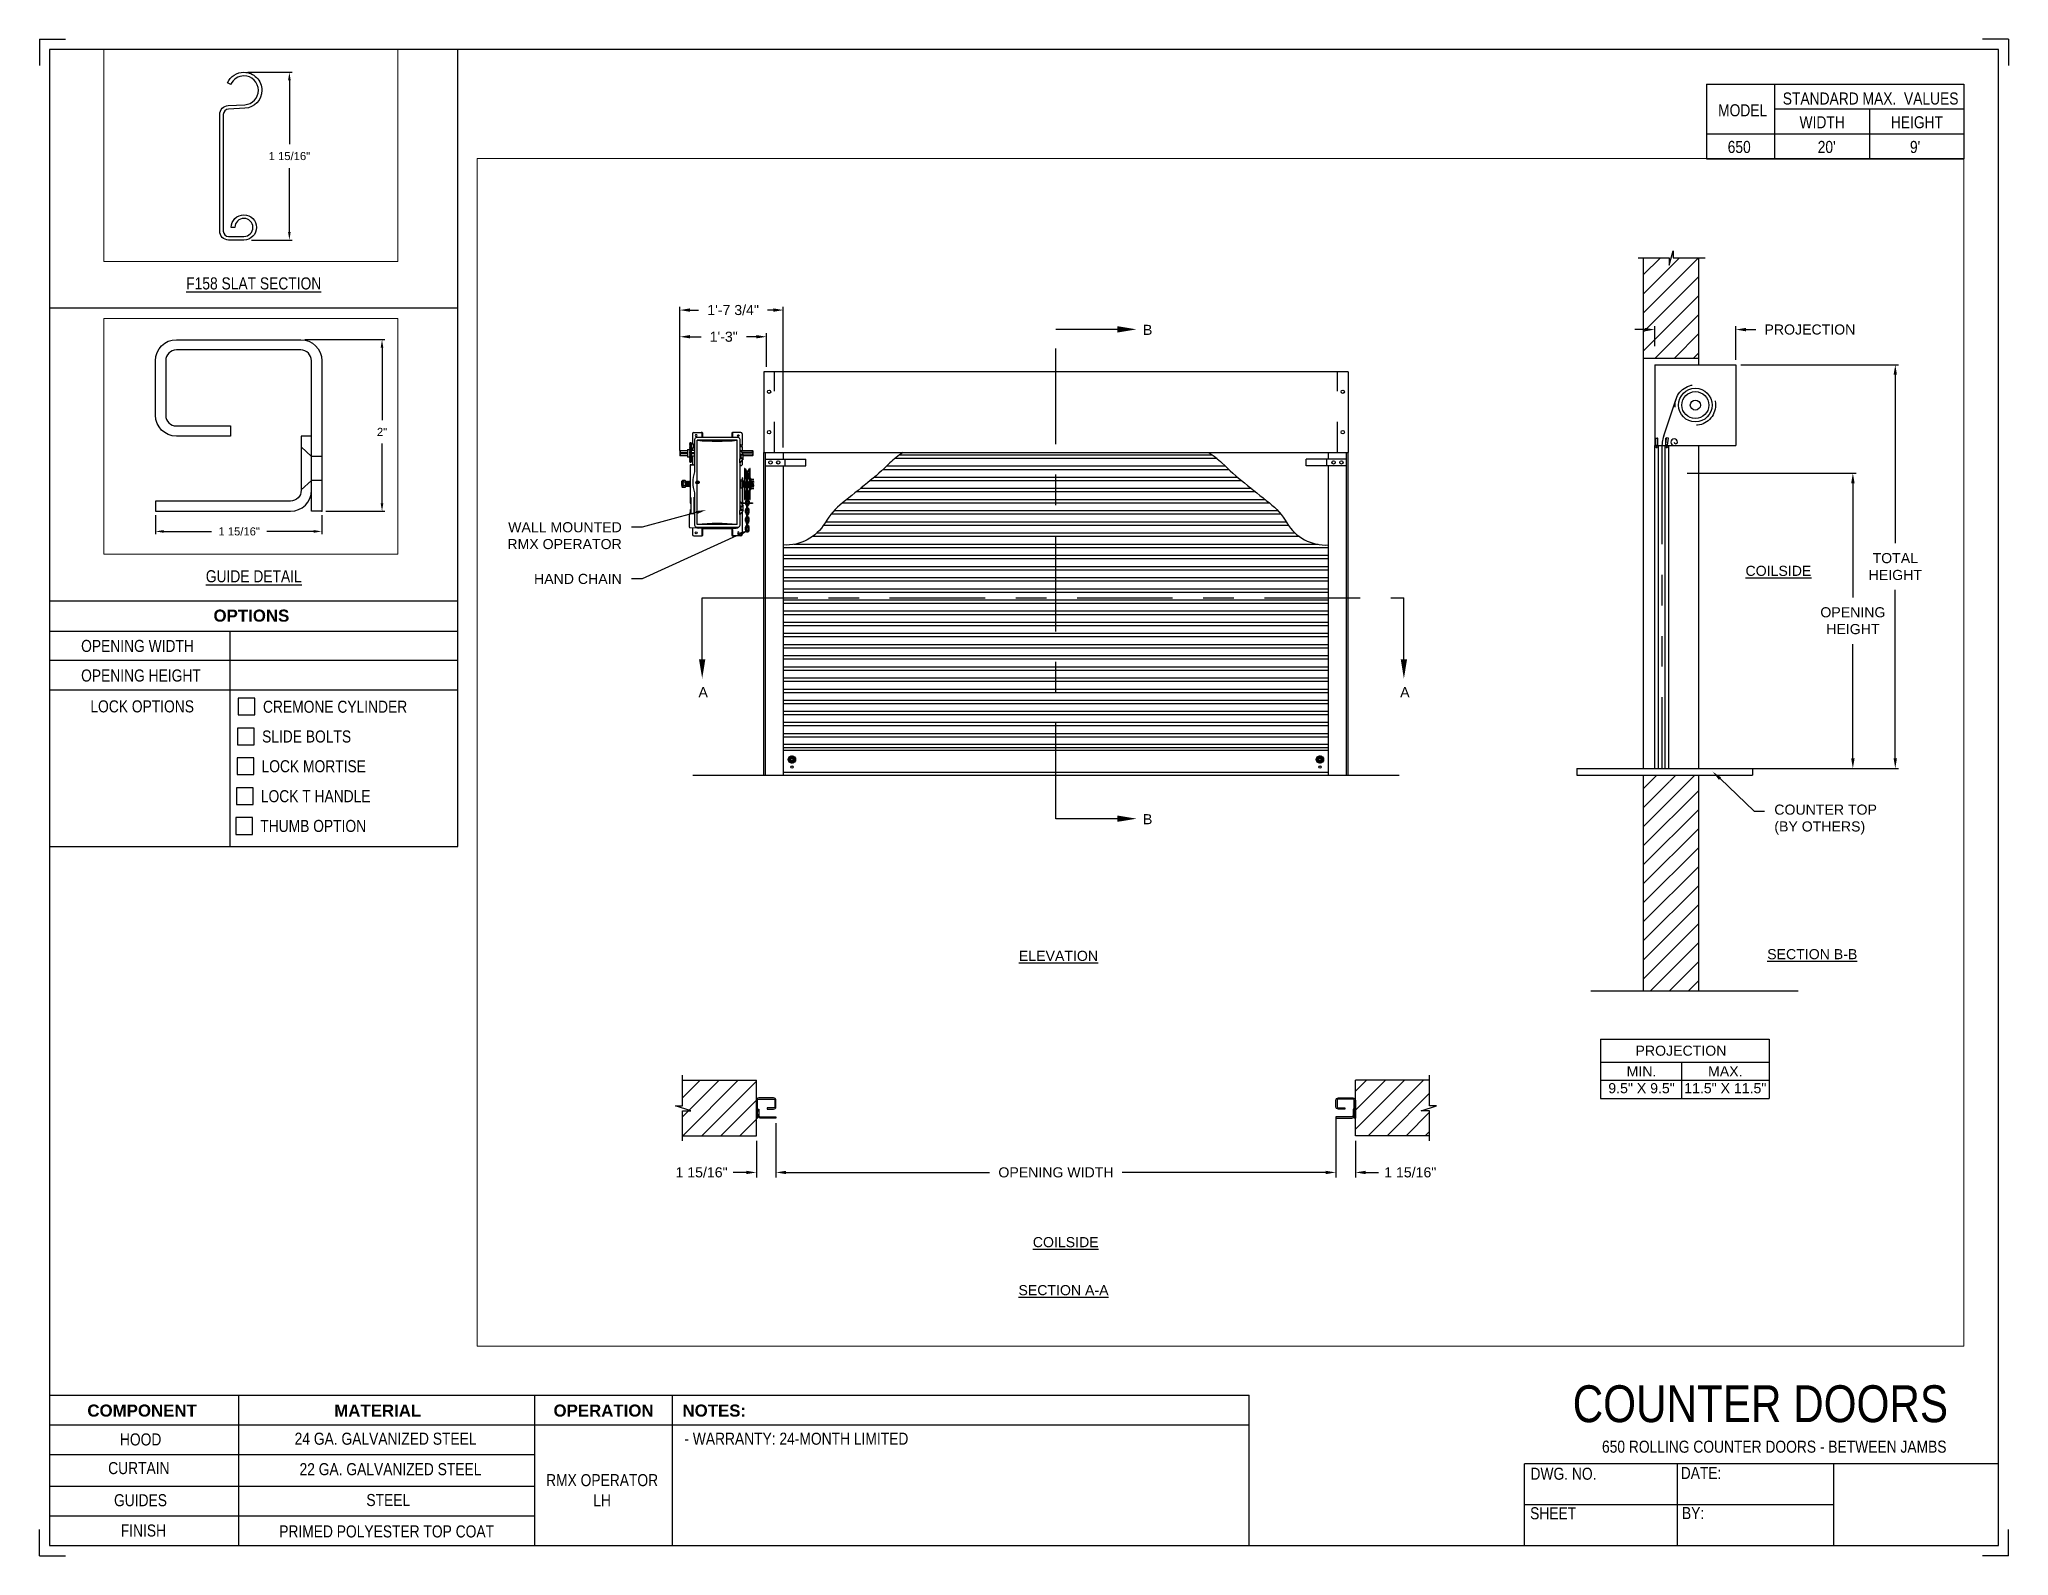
# Paper-space layout '650 OPERATOR LH' of a CAD drawing. Header units: inches. Extents: x 0.1 to 10.9, y 0.1 to 8.4.
# The model-space entities are those that its viewports show. They can reach past a viewport. Long polylines and large blocks are cut down to what shows.
import ezdxf
from ezdxf import colors
from ezdxf.entities.mleader import LeaderData, LeaderLine
from ezdxf.math import Vec2, Vec3

# ---------------------------------------------------------------- set-up
doc = ezdxf.new("R2010")
doc.units = ezdxf.units.IN
doc.header["$LTSCALE"] = 0.25
doc.header["$MEASUREMENT"] = 0
for name, pattern in [('CENTER', [2, 1.25, -0.25, 0.25, -0.25]), ('HIDDEN', [0.375, 0.25, -0.125]), ('PHANTOM', [2.5, 1.25, -0.25, 0.25, -0.25, 0.25, -0.25])]:
    doc.linetypes.add(name, pattern=pattern)
for name, color, linetype in [('ANNOTATIONS', 1, 'Continuous'), ('DETAILS', 4, 'Continuous'), ('RMX OPERATOR LH', 7, 'Continuous'), ('SECTION CUTS', 6, 'CENTER'), ('TITLE BLOCK', 7, 'Continuous')]:
    doc.layers.add(name, color=color, linetype=linetype)
doc.styles.add('ARIAL', font='arial.ttf', dxfattribs={"height": 0.09375})
doc.styles.add('CADdetails-DIMENSIONS', font='ARIALN.TTF', dxfattribs={"height": 2.38})
doc.styles.get("Standard").update_dxf_attribs({"font": 'romans.shx'})
doc.dimstyles.new('ARIAL', dxfattribs={"dimtxt": 0.09375, "dimasz": 0.09375, "dimexe": 0.03125, "dimexo": 0.046875, "dimgap": 0.09, "dimtad": 0, "dimtih": 1, "dimtoh": 1, "dimdec": 4, "dimzin": 0, "dimdsep": 46, "dimlunit": 4, "dimtxsty": 'ARIAL', "dimcen": 0.09, "dimadec": 0, "dimazin": 0, "dimtfac": 1, "dimtdec": 4, "dimtix": 1, "dimtofl": 0, "dimtmove": 0, "dimatfit": 3, "dimfxl": 0.18, "dimfrac": 2, "dimtolj": 1, "dimtzin": 0, "dimarcsym": 0})
doc.dimstyles.new('STANDARD$0', dxfattribs={"dimtxt": 0.09375, "dimasz": 0.09375, "dimexe": 0.03125, "dimexo": 0.046875, "dimgap": 0.09, "dimtad": 0, "dimtih": 1, "dimtoh": 1, "dimdec": 4, "dimzin": 0, "dimdsep": 46, "dimtxsty": 'ARIAL', "dimcen": 0.09, "dimadec": 0, "dimazin": 0, "dimtfac": 1, "dimtdec": 4, "dimtofl": 0, "dimtmove": 0, "dimatfit": 1, "dimfxl": 1, "dimtolj": 1, "dimtzin": 0, "dimarcsym": 0})
pattern_1 = [(45, (-18.47276, -37.21185), (-0.08838835, 0.08838835), [])]
pattern_2 = [(45, (-18.47276, -36.54417), (-0.088388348, 0.088388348), [])]

psp = doc.layouts.new('650 OPERATOR LH')

# ---------------------------------------------------------------- texts
at = {"layer": 'TITLE BLOCK', "attachment_point": 2, "style": 'CADdetails-DIMENSIONS'}
for s, width, insert, char_height in [('MODEL', 0.28815, (9.45, 8.068), 0.0664), ('STANDARD MAX.  VALUES', 1.75949, (10.155, 8.133), 0.06641), ('WIDTH', 0.42908, (9.888, 8.002), 0.0664), ('HEIGHT', 0.42908, (10.41, 8.002), 0.0664), ('\\pxqc;650', 0.29952, (9.431, 7.866), 0.0664)]:
    psp.add_mtext_dynamic_manual_height_columns(s, width=width, gutter_width=1.363, heights=[0], dxfattribs=dict(at, insert=insert, char_height=char_height))
at = {"layer": 'TITLE BLOCK', "style": 'CADdetails-DIMENSIONS'}
for s, insert, char_height, width, attachment_point in [("20'", (9.913, 7.866), 0.0664, 1.75949, 2), ("9'", (10.4, 7.866), 0.0664, 1.75949, 2), ('{\\LF158 SLAT SECTION}', (1.248, 7.114), 0.06641, 1.75949, 2), ('{\\LGUIDE DETAIL}', (1.248, 5.5), 0.06641, 1.75949, 2), ('{\\fArial|b1|i0|c0|p34;OPTIONS}', (1.235, 5.283), 0.06641, 1.75949, 2), ('OPENING WIDTH', (0.297, 5.116), 0.06641, 1.30693, 1), ('OPENING HEIGHT', (0.297, 4.953), 0.06641, 1.30693, 1), ('LOCK OPTIONS', (0.348, 4.783), 0.06641, 1.30693, 1), ('CREMONE CYLINDER', (1.299, 4.781), 0.06641, 1.23928, 1), ('SLIDE BOLTS', (1.294, 4.617), 0.06641, 1.53035, 1), ('LOCK MORTISE', (1.291, 4.453), 0.06641, 1.53035, 1), ('LOCK T HANDLE', (1.287, 4.288), 0.06641, 1.53035, 1), ('THUMB OPTION', (1.284, 4.124), 0.06641, 1.53035, 1), ('\\A1;\\pxqc;COUNTER DOORS', (10.642, 1.008), 0.20312, 2.18877, 3), ('{\\fArial|b1|i0|c0|p34;COMPONENT}', (0.633, 0.902), 0.06641, 1.75949, 2), ('{\\fArial|b1|i0|c0|p34;MATERIAL}', (1.931, 0.902), 0.06641, 1.75949, 2), ('{\\fArial|b1|i0|c0|p34;OPERATION}', (3.175, 0.902), 0.06641, 1.75949, 2), ('{\\fArial|b1|i0|c0|p34;NOTES:}', (3.785, 0.902), 0.06641, 1.75949, 2), ('HOOD', (0.625, 0.743), 0.0664, 1.75949, 2), ('  24 GA. GALVANIZED STEEL', (1.953, 0.747), 0.06641, 1.75949, 2), ('\\pxql,t2;- WARRANTY: 24-MONTH LIMITED', (5.176, 0.747), 0.06641, 3.11182, 2), ('650 ROLLING COUNTER DOORS - BETWEEN JAMBS', (9.624, 0.703), 0.06641, 2.79915, 2), ('CURTAIN', (0.615, 0.585), 0.0664, 1.75949, 2), ('  22 GA. GALVANIZED STEEL', (1.98, 0.579), 0.06641, 1.75949, 2), ('DWG. NO.', (8.463, 0.554), 0.0664, 1.75949, 2), ('DATE:', (9.221, 0.558), 0.0664, 1.75949, 2), ('\\P\\PRMX OPERATOR \\PLH', (3.167, 0.74), 0.06641, 1.75949, 2), ('GUIDES', (0.624, 0.408), 0.0664, 1.75949, 2), ('STEEL', (1.989, 0.409), 0.0664, 1.75949, 2), ('SHEET', (8.406, 0.336), 0.0664, 1.75949, 2), ('BY:', (9.177, 0.337), 0.0664, 1.75949, 2), ('FINISH', (0.64, 0.241), 0.0664, 1.75949, 2), ('PRIMED POLYESTER TOP COAT', (1.98, 0.236), 0.06641, 1.75949, 2)]:
    psp.add_mtext(s, dxfattribs=dict(at, insert=insert, char_height=char_height, width=width, attachment_point=attachment_point))

msp = doc.modelspace()

# ---------------------------------------------------------------- texts
at = {"layer": 'ANNOTATIONS', "char_height": 0.09375, "attachment_point": 2, "style": 'ARIAL'}
for s, insert, width in [('{\\LCOILSIDE}', (186.24071, 223.07838), 1.3823677), ('{\\LELEVATION}', (179.55534, 219.50166), 3.0834986), ('{\\LSECTION B-B}', (186.55482, 219.51762), 1.3823677), ('{\\LCOILSIDE}', (179.62258, 216.84229), 1.3823677), ('{\\LSECTION A-A}', (179.60195, 216.39615), 1.3823677)]:
    msp.add_mtext(s, dxfattribs=dict(at, insert=insert, width=width))
for s, width, insert in [('PROJECTION ', 1.7594917, (185.3356, 218.62071)), ('MIN.\\P9.5" X 9.5" ', 0.6711642, (184.96958, 218.42872)), ('MAX.\\P11.5" X 11.5"', 0.7869326, (185.74723, 218.42872))]:
    msp.add_mtext_dynamic_manual_height_columns(s, width=width, gutter_width=1.36268, heights=[0], dxfattribs=dict(at, insert=insert))
at = {"layer": 'SECTION CUTS', "style": 'ARIAL'}
for s, p in [('B', (180.33966, 225.22322)), ('A', (176.21233, 221.85759)), ('A', (182.72828, 221.85759)), ('B', (180.33966, 220.6775))]:
    msp.add_text(s, height=0.09375, dxfattribs=at).set_placement(p)

# ---------------------------------------------------------------- blocks, each defined once
blk = doc.blocks.new('*D6')
at = {"layer": 'ANNOTATIONS', "color": 0, "lineweight": -2, "transparency": 16777216}
for p, q in [((170.877, 254.326), (170.877, 254.107)), ((172.814, 254.326), (172.814, 254.107)), ((170.971, 254.138), (171.53, 254.138)), ((172.721, 254.138), (172.173, 254.138))]:
    blk.add_line(p, q, dxfattribs=at)
at = {"layer": 'ANNOTATIONS', "color": 0, "transparency": 16777216}
for points in [[(170.971, 254.154), (170.971, 254.123), (170.877, 254.138)], [(172.721, 254.154), (172.721, 254.123), (172.814, 254.138)]]:
    blk.add_solid(points, dxfattribs=at)
at = {"layer": 'defpoints', "color": 0, "transparency": 16777216}
for p in [(170.877, 254.373), (172.814, 254.373), (170.877, 254.138)]:
    blk.add_point(p, dxfattribs=at)
at = {"layer": 'ANNOTATIONS', "color": 0, "transparency": 16777216, "insert": (171.852, 254.138), "char_height": 0.09375, "attachment_point": 5, "style": 'ARIAL'}
blk.add_mtext('\\A1;1 15/16"', dxfattribs=at)
blk = doc.blocks.new('*D7')
at = {"layer": 'ANNOTATIONS', "color": 0, "lineweight": -2, "transparency": 16777216}
for p, q in [((172.616, 256.373), (173.547, 256.373)), ((173.516, 256.279), (173.516, 255.435)), ((173.516, 254.466), (173.516, 255.161)), ((172.861, 254.373), (173.547, 254.373))]:
    blk.add_line(p, q, dxfattribs=at)
at = {"layer": 'ANNOTATIONS', "color": 0, "transparency": 16777216}
for points in [[(173.5, 256.279), (173.531, 256.279), (173.516, 256.373)], [(173.5, 254.466), (173.531, 254.466), (173.516, 254.373)]]:
    blk.add_solid(points, dxfattribs=at)
at = {"layer": 'defpoints', "color": 0, "transparency": 16777216}
for p in [(172.569, 256.373), (173.516, 256.373), (172.814, 254.373)]:
    blk.add_point(p, dxfattribs=at)
at = {"layer": 'ANNOTATIONS', "color": 0, "transparency": 16777216, "insert": (173.516, 255.298), "char_height": 0.0938, "attachment_point": 5, "style": 'ARIAL'}
blk.add_mtext('\\A1;2"', dxfattribs=at)
blk = doc.blocks.new('*D30')
at = {"layer": 'ANNOTATIONS', "color": 0, "lineweight": -2, "transparency": 16777216}
for p, q in [((176.04, 224.149), (176.04, 225.485)), ((177, 224.177), (177, 225.485)), ((176.134, 225.454), (176.214, 225.454)), ((176.907, 225.454), (176.853, 225.454))]:
    blk.add_line(p, q, dxfattribs=at)
at = {"layer": 'ANNOTATIONS', "color": 0, "transparency": 16777216}
for points in [[(176.134, 225.47), (176.134, 225.438), (176.04, 225.454)], [(176.907, 225.47), (176.907, 225.438), (177, 225.454)]]:
    blk.add_solid(points, dxfattribs=at)
at = {"layer": 'defpoints', "color": 0, "transparency": 16777216}
for p in [(176.04, 225.454), (176.04, 224.102), (177, 224.13)]:
    blk.add_point(p, dxfattribs=at)
at = {"layer": 'ANNOTATIONS', "color": 0, "transparency": 16777216, "insert": (176.534, 225.454), "char_height": 0.09375, "attachment_point": 5, "style": 'ARIAL'}
blk.add_mtext('\\A1;1\'-7 3/4"', dxfattribs=at)
blk = doc.blocks.new('*D31')
at = {"layer": 'ANNOTATIONS', "color": 0, "lineweight": -2, "transparency": 16777216}
for p, q in [((176.04, 224.192), (176.04, 225.238)), ((176.134, 225.206), (176.237, 225.206)), ((176.75, 225.206), (176.657, 225.206)), ((176.844, 224.927), (176.844, 225.238))]:
    blk.add_line(p, q, dxfattribs=at)
at = {"layer": 'ANNOTATIONS', "color": 0, "transparency": 16777216}
for points in [[(176.134, 225.222), (176.134, 225.191), (176.04, 225.206)], [(176.75, 225.222), (176.75, 225.191), (176.844, 225.206)]]:
    blk.add_solid(points, dxfattribs=at)
at = {"layer": 'defpoints', "color": 0, "transparency": 16777216}
for p in [(176.04, 225.206), (176.844, 224.88), (176.04, 224.145)]:
    blk.add_point(p, dxfattribs=at)
at = {"layer": 'ANNOTATIONS', "color": 0, "transparency": 16777216, "insert": (176.447, 225.206), "char_height": 0.0938, "attachment_point": 5, "style": 'ARIAL'}
blk.add_mtext('\\A1;1\'-3"', dxfattribs=at)
blk = doc.blocks.new('*D39')
at = {"layer": 'ANNOTATIONS', "color": 0, "lineweight": -2, "transparency": 16777216}
for p, q in [((182.131, 217.948), (182.131, 217.411)), ((176.932, 217.736), (176.932, 217.411)), ((177.026, 217.443), (178.915, 217.443)), ((182.037, 217.443), (180.148, 217.443))]:
    blk.add_line(p, q, dxfattribs=at)
at = {"layer": 'ANNOTATIONS', "color": 0, "transparency": 16777216}
for points in [[(177.026, 217.458), (177.026, 217.427), (176.932, 217.443)], [(182.037, 217.458), (182.037, 217.427), (182.131, 217.443)]]:
    blk.add_solid(points, dxfattribs=at)
at = {"layer": 'defpoints', "color": 0, "transparency": 16777216}
for p in [(182.131, 217.995), (176.932, 217.783), (182.131, 217.443)]:
    blk.add_point(p, dxfattribs=at)
at = {"layer": 'ANNOTATIONS', "color": 0, "transparency": 16777216, "insert": (179.532, 217.443), "char_height": 0.09375, "attachment_point": 5, "style": 'ARIAL'}
blk.add_mtext('\\A1;OPENING WIDTH', dxfattribs=at)
blk = doc.blocks.new('*D32')
at = {"layer": 'ANNOTATIONS', "color": 0, "lineweight": -2, "transparency": 16777216}
for p, q in [((176.932, 217.901), (176.932, 217.396)), ((176.75, 217.737), (176.75, 217.396)), ((176.657, 217.443), (176.535, 217.443)), ((177.026, 217.443), (177.12, 217.443))]:
    blk.add_line(p, q, dxfattribs=at)
at = {"layer": 'ANNOTATIONS', "color": 0, "transparency": 16777216}
for points in [[(176.657, 217.458), (176.657, 217.427), (176.75, 217.443)], [(177.026, 217.458), (177.026, 217.427), (176.932, 217.443)]]:
    blk.add_solid(points, dxfattribs=at)
at = {"layer": 'defpoints', "color": 0, "transparency": 16777216}
for p in [(176.932, 217.948), (176.75, 217.784), (176.932, 217.443)]:
    blk.add_point(p, dxfattribs=at)
at = {"layer": 'ANNOTATIONS', "color": 0, "transparency": 16777216, "insert": (176.241, 217.443), "char_height": 0.09375, "attachment_point": 5, "style": 'ARIAL'}
blk.add_mtext('\\A1;1 15/16"', dxfattribs=at)
blk = doc.blocks.new('*D33')
at = {"layer": 'ANNOTATIONS', "color": 0, "lineweight": -2, "transparency": 16777216}
for p, q in [((182.131, 217.901), (182.131, 217.396)), ((182.313, 217.737), (182.313, 217.396)), ((182.037, 217.443), (181.944, 217.443)), ((182.407, 217.443), (182.528, 217.443))]:
    blk.add_line(p, q, dxfattribs=at)
at = {"layer": 'ANNOTATIONS', "color": 0, "transparency": 16777216}
for points in [[(182.037, 217.458), (182.037, 217.427), (182.131, 217.443)], [(182.407, 217.458), (182.407, 217.427), (182.313, 217.443)]]:
    blk.add_solid(points, dxfattribs=at)
at = {"layer": 'defpoints', "color": 0, "transparency": 16777216}
for p in [(182.131, 217.948), (182.313, 217.784), (182.313, 217.443)]:
    blk.add_point(p, dxfattribs=at)
at = {"layer": 'ANNOTATIONS', "color": 0, "transparency": 16777216, "insert": (182.822, 217.443), "char_height": 0.09375, "attachment_point": 5, "style": 'ARIAL'}
blk.add_mtext('\\A1;1 15/16"', dxfattribs=at)
blk = doc.blocks.new('*D34')
at = {"layer": 'ANNOTATIONS', "color": 0, "lineweight": -2, "transparency": 16777216}
for p, q in [((185.094, 225.119), (185.094, 225.304)), ((185.844, 224.993), (185.844, 225.304)), ((185.001, 225.273), (184.907, 225.273)), ((185.938, 225.273), (186.032, 225.273))]:
    blk.add_line(p, q, dxfattribs=at)
at = {"layer": 'ANNOTATIONS', "color": 0, "transparency": 16777216}
for points in [[(185.001, 225.288), (185.001, 225.257), (185.094, 225.273)], [(185.938, 225.288), (185.938, 225.257), (185.844, 225.273)]]:
    blk.add_solid(points, dxfattribs=at)
at = {"layer": 'defpoints', "color": 0, "transparency": 16777216}
for p in [(185.844, 225.273), (185.094, 225.072), (185.844, 224.946)]:
    blk.add_point(p, dxfattribs=at)
at = {"layer": 'ANNOTATIONS', "color": 0, "transparency": 16777216, "insert": (186.533, 225.273), "char_height": 0.09375, "attachment_point": 5, "style": 'ARIAL'}
blk.add_mtext('\\A1;PROJECTION', dxfattribs=at)
blk = doc.blocks.new('*X8')
at = {"color": 0, "linetype": 'Continuous'}
for p, q in [((2.144, 5.299), (2.185, 5.339)), ((2.144, 5.304), (2.18, 5.339)), ((2.144, 5.309), (2.174, 5.339)), ((2.145, 5.294), (2.189, 5.338)), ((2.146, 5.317), (2.167, 5.338)), ((2.147, 5.29), (2.193, 5.336)), ((2.149, 5.287), (2.167, 5.305)), ((2.164, 5.274), (2.209, 5.319)), ((2.168, 5.272), (2.211, 5.315)), ((2.172, 5.271), (2.212, 5.311)), ((2.177, 5.271), (2.212, 5.306)), ((2.178, 5.316), (2.196, 5.334)), ((2.183, 5.315), (2.2, 5.332)), ((2.186, 5.313), (2.203, 5.329)), ((2.188, 5.31), (2.205, 5.326)), ((2.189, 5.305), (2.207, 5.323)), ((2.151, 5.284), (2.168, 5.3)), ((2.154, 5.281), (2.17, 5.297)), ((2.157, 5.278), (2.174, 5.295)), ((2.16, 5.276), (2.178, 5.294)), ((2.183, 5.271), (2.212, 5.3)), ((2.191, 5.273), (2.21, 5.293))]:
    blk.add_line(p, q, dxfattribs=at)
blk = doc.blocks.new('*D35')
at = {"layer": 'ANNOTATIONS', "color": 0, "lineweight": -2, "transparency": 16777216}
for p, q in [((185.392, 223.939), (186.963, 223.939)), ((186.932, 223.845), (186.932, 222.785)), ((186.932, 221.29), (186.932, 222.35)), ((185.392, 221.196), (186.963, 221.196))]:
    blk.add_line(p, q, dxfattribs=at)
at = {"layer": 'ANNOTATIONS', "color": 0, "transparency": 16777216}
for points in [[(186.916, 223.845), (186.948, 223.845), (186.932, 223.939)], [(186.916, 221.29), (186.948, 221.29), (186.932, 221.196)]]:
    blk.add_solid(points, dxfattribs=at)
at = {"layer": 'defpoints', "color": 0, "transparency": 16777216}
for p in [(185.345, 223.939), (185.345, 221.196), (186.932, 221.196)]:
    blk.add_point(p, dxfattribs=at)
at = {"layer": 'ANNOTATIONS', "color": 0, "transparency": 16777216, "insert": (186.932, 222.568), "char_height": 0.09375, "attachment_point": 5, "style": 'ARIAL'}
blk.add_mtext('\\A1;OPENING \\PHEIGHT', dxfattribs=at)
blk = doc.blocks.new('*D36')
at = {"layer": 'ANNOTATIONS', "color": 0, "lineweight": -2, "transparency": 16777216}
for p, q in [((185.891, 224.946), (187.357, 224.946)), ((187.326, 224.853), (187.326, 223.289)), ((187.326, 221.29), (187.326, 222.854)), ((185.891, 221.196), (187.357, 221.196))]:
    blk.add_line(p, q, dxfattribs=at)
at = {"layer": 'ANNOTATIONS', "color": 0, "transparency": 16777216}
for points in [[(187.31, 224.853), (187.341, 224.853), (187.326, 224.946)], [(187.31, 221.29), (187.341, 221.29), (187.326, 221.196)]]:
    blk.add_solid(points, dxfattribs=at)
at = {"layer": 'defpoints', "color": 0, "transparency": 16777216}
for p in [(185.844, 224.946), (185.844, 221.196), (187.326, 221.196)]:
    blk.add_point(p, dxfattribs=at)
at = {"layer": 'ANNOTATIONS', "color": 0, "transparency": 16777216, "insert": (187.326, 223.071), "char_height": 0.0938, "attachment_point": 5, "style": 'ARIAL'}
blk.add_mtext('\\A1;TOTAL \\PHEIGHT', dxfattribs=at)
blk = doc.blocks.new('*D52')
at = {"layer": 'ANNOTATIONS', "color": 0, "lineweight": -2, "transparency": 16777216}
for p, q in [((171.954, 259.415), (172.468, 259.415)), ((172.437, 259.321), (172.437, 258.576)), ((172.437, 257.554), (172.437, 258.299)), ((171.996, 257.46), (172.468, 257.46))]:
    blk.add_line(p, q, dxfattribs=at)
at = {"layer": 'ANNOTATIONS', "color": 0, "transparency": 16777216}
for points in [[(172.421, 259.321), (172.452, 259.321), (172.437, 259.415)], [(172.421, 257.554), (172.452, 257.554), (172.437, 257.46)]]:
    blk.add_solid(points, dxfattribs=at)
at = {"layer": 'defpoints', "color": 0, "transparency": 16777216}
for p in [(171.907, 259.415), (171.949, 257.46), (172.437, 257.46)]:
    blk.add_point(p, dxfattribs=at)
at = {"layer": 'ANNOTATIONS', "color": 0, "transparency": 16777216, "insert": (172.437, 258.438), "char_height": 0.09375, "attachment_point": 5, "style": 'ARIAL'}
blk.add_mtext('\\A1;1 15/16"', dxfattribs=at)

# ---------------------------------------------------------------- dimensions: what is measured, and where the dimension line sits
at = {"layer": 'ANNOTATIONS'}
for base, p1, p2, angle, text, dimstyle, picture, middle in [((172.43684, 257.46018), (171.90727, 259.41499), (171.94944, 257.46018), 90, '1 15/16"', 'STANDARD$0', '*D52', (172.43684, 258.43759)), ((176.03988, 225.45407), (177.00038, 224.1303), (176.03988, 224.10225), 180, '1\'-7 3/4"', 'ARIAL', '*D30', (176.53382, 225.45407)), ((176.03988, 225.20645), (176.84413, 224.8803), (176.03988, 224.14517), 180, '1\'-3"', 'ARIAL', '*D31', (176.44683, 225.20645))]:
    dim = msp.add_linear_dim(base=base, p1=p1, p2=p2, angle=angle, text=text, dimstyle=dimstyle, dxfattribs=at)
    dim.commit()
    dim.dimension.update_dxf_attribs({"geometry": picture, "text_midpoint": middle, "dimtype": 160})
for base, p2, angle, picture, middle in [((173.51571, 256.37255), (172.56934, 256.37255), 90, '*D7', (173.51571, 255.29795)), ((170.87684, 254.13825), (170.87684, 254.37255), 180, '*D6', (171.85177, 254.13825))]:
    dim = msp.add_linear_dim(base=base, p1=(172.81434, 254.37255), p2=p2, angle=angle, dimstyle='ARIAL', dxfattribs=at)
    dim.commit()
    dim.dimension.update_dxf_attribs({"geometry": picture, "text_midpoint": middle, "dimtype": 160})
dim = msp.add_linear_dim(base=(185.84432, 225.27285), p1=(185.09432, 225.07212), p2=(185.84432, 224.94631), text='PROJECTION', dimstyle='STANDARD$0', dxfattribs=at)
dim.commit()
dim.dimension.update_dxf_attribs({"geometry": '*D34', "text_midpoint": (186.53343, 225.27285), "dimtype": 160})
for base, p1, p2, text, picture, middle in [((187.32564, 221.19631), (185.84432, 224.94631), (185.84432, 221.19631), 'TOTAL \\PHEIGHT', '*D36', (187.32564, 223.07131)), ((186.93189, 221.19631), (185.34463, 223.93911), (185.34463, 221.19631), 'OPENING \\PHEIGHT', '*D35', (186.93189, 222.56771))]:
    dim = msp.add_linear_dim(base=base, p1=p1, p2=p2, angle=90, text=text, dimstyle='STANDARD$0', dxfattribs=at)
    dim.commit()
    dim.dimension.update_dxf_attribs({"geometry": picture, "text_midpoint": middle})
dim = msp.add_linear_dim(base=(182.13124, 217.44267), p1=(176.93202, 217.783), p2=(182.13124, 217.99521), text='OPENING WIDTH', dimstyle='STANDARD$0', dxfattribs=at)
dim.commit()
dim.dimension.update_dxf_attribs({"geometry": '*D39', "text_midpoint": (179.53163, 217.44267)})
for base, p1, p2, picture, middle in [((176.93202, 217.44267), (176.75038, 217.78417), (176.93202, 217.94833), '*D32', (176.24135, 217.44267)), ((182.31288, 217.44267), (182.13124, 217.94823), (182.31288, 217.78417), '*D33', (182.82191, 217.44267))]:
    dim = msp.add_linear_dim(base=base, p1=p1, p2=p2, text='1 15/16"', dimstyle='STANDARD$0', override={"dimexe": 0.046875, "dimgap": 0.0625, "dimlunit": 4, "dimcen": 0.089844, "dimatfit": 0, "dimfxl": 0.18, "dimfrac": 2}, dxfattribs=at)
    dim.commit()
    dim.dimension.update_dxf_attribs({"geometry": picture, "text_midpoint": middle, "dimtype": 160})

# ---------------------------------------------------------------- hatches: boundary and pattern name
at = {"layer": 'RMX OPERATOR LH', "linetype": 'Continuous'}
h = msp.add_hatch(dxfattribs=at)
h.set_pattern_fill('ANSI31', color=256, style=0)
h.set_pattern_definition(pattern_2)
h.paths.add_polyline_path([(185.50057, 225.94083), (185.26407, 225.94083), (185.26407, 226.00549), (185.22566, 225.87213), (185.22566, 225.94083), (184.98494, 225.94083), (184.98494, 225.00881), (185.50057, 225.00881)])
h = msp.add_hatch(dxfattribs=at)
h.set_pattern_fill('ANSI31', color=256, style=0)
h.set_pattern_definition(pattern_2)
h.paths.add_polyline_path([(185.50057, 221.13231), (185.26407, 221.13231), (185.26407, 221.19696), (185.22566, 221.06361), (185.22566, 221.13231), (184.98494, 221.13231), (184.98494, 219.13059), (185.50057, 219.13059)])
at = {"layer": 'RMX OPERATOR LH'}
h = msp.add_hatch(dxfattribs=at)
h.set_pattern_fill('ANSI31', color=256, style=0)
h.set_pattern_definition(pattern_1)
h.paths.add_polyline_path([(176.75038, 218.29979), (176.06288, 218.29979), (176.06288, 218.06259), (175.99878, 218.06259), (176.14085, 218.01569), (176.06288, 218.01569), (176.06288, 217.78417), (176.75038, 217.78417), (176.75038, 217.94667)])
h = msp.add_hatch(dxfattribs=at)
h.set_pattern_fill('ANSI31', color=256, style=0)
h.set_pattern_definition(pattern_1)
h.paths.add_polyline_path([(183.06448, 218.06259), (183.00038, 218.06259), (183.00038, 218.29979), (182.31288, 218.29979), (182.31288, 217.78417), (182.33105, 217.78417), (183.00038, 217.78417), (183.00038, 218.01569), (182.92241, 218.01569)])

# ---------------------------------------------------------------- linework, layer by layer
at = {"layer": 'ANNOTATIONS'}
for p, q in [((184.5894, 218.68014), (184.5894, 218.12877)), ((184.5894, 218.68014), (186.15451, 218.68014)), ((186.15451, 218.68014), (186.15451, 218.12877)), ((184.5894, 218.46867), (186.15451, 218.46867)), ((185.33976, 218.46867), (185.33976, 218.12877)), ((184.5894, 218.29872), (186.15451, 218.29872)), ((184.5894, 218.12877), (186.15451, 218.12877)), ((176.93202, 217.81073), (176.93202, 217.41142)), ((182.13124, 217.82323), (182.13124, 217.41142))]:
    msp.add_line(p, q, dxfattribs=at)
at = {"layer": 'DETAILS'}
for p, q in [((171.9065, 259.41499), (171.90726, 259.41499)), ((171.9065, 259.37299), (171.90726, 259.37299)), ((171.12184, 256.37255), (172.56934, 256.37255)), ((172.57434, 255.12255), (172.69434, 255.01317)), ((172.81434, 255.01317), (172.69434, 255.01317)), ((172.57434, 254.62255), (172.69434, 254.73192)), ((172.81434, 254.73192), (172.69434, 254.73192))]:
    msp.add_line(p, q, dxfattribs=at)
msp.add_lwpolyline([(172.11727, 259.20499, -0.39895955), (171.91826, 258.99528), (171.72602, 258.9852, 0.39895955), (171.66726, 258.92329), (171.66726, 257.56418, 0.41421356), (171.72926, 257.50218), (171.90726, 257.50218, 2.41421356), (171.80226, 257.60718), (171.76026, 257.60718, -2.41421356), (171.90726, 257.46018), (171.72926, 257.46018, -0.41421356), (171.62526, 257.56418), (171.62526, 258.92329, -0.39895955), (171.72382, 259.02715), (171.91607, 259.03722, 0.39895955), (172.07527, 259.20499, 0.41491795), (171.90687, 259.37299, 0.29455643), (171.75408, 259.27495), (171.75377, 259.27426), (171.71555, 259.29168), (171.71586, 259.29237, -0.29428604), (171.9069, 259.41499, -0.41473176)], format="xyb", close=True, dxfattribs=at)
for points in [[(172.56934, 256.37255, -0.41421356), (172.81434, 256.12755), (172.81434, 254.37255), (172.69434, 254.37255), (172.69434, 256.12755, 0.41421356), (172.56934, 256.25255), (171.12184, 256.25255, 0.41421356), (170.99684, 256.12755), (170.99684, 255.49255, 0.41421356), (171.12184, 255.36755), (171.75184, 255.36755), (171.75184, 255.24755), (171.12184, 255.24755, -0.41421356), (170.87684, 255.49255), (170.87684, 256.12755, -0.41421356), (171.12184, 256.37255)], [(172.69434, 255.24755), (172.57434, 255.24755), (172.57434, 254.61755, -0.41421356), (172.44934, 254.49255), (170.87684, 254.49255), (170.87684, 254.37255), (172.44934, 254.37255, 0.41421356), (172.69434, 254.61755)]]:
    msp.add_lwpolyline(points, format="xyb", dxfattribs=at)
msp.add_point((172.81434, 254.37255), dxfattribs=at)
msp.add_point((172.81434, 254.37255), dxfattribs=at)
at = {"layer": 'RMX OPERATOR LH', "linetype": 'Continuous'}
for p, q in [((184.93855, 225.94083), (185.22566, 225.94083)), ((184.98494, 225.94083), (184.98494, 221.19631)), ((185.22566, 225.87213), (185.26407, 226.00549)), ((185.22566, 225.94083), (185.22566, 225.87213)), ((185.26407, 226.00549), (185.26407, 225.94083)), ((185.26407, 225.94083), (185.55926, 225.94083)), ((185.50057, 224.94631), (185.50057, 225.94083)), ((184.98494, 225.00881), (185.50057, 225.00881)), ((185.09432, 224.94631), (185.84432, 224.94631)), ((185.09432, 224.94631), (185.09432, 224.19631)), ((185.84432, 224.94631), (185.84432, 224.19631)), ((182.24452, 224.8803), (176.81874, 224.8803)), ((176.81874, 224.8803), (176.81874, 224.13231)), ((182.24452, 224.8803), (182.24452, 224.13231)), ((176.81874, 224.68599), (176.81874, 224.32662)), ((185.17613, 224.28539), (185.29148, 224.63071)), ((176.13246, 224.2183), (176.13368, 224.2183)), ((176.13246, 224.21391), (176.13246, 224.2183)), ((176.13368, 224.21391), (176.13246, 224.21391)), ((176.13246, 224.20609), (176.13368, 224.20609)), ((176.13246, 224.2017), (176.13246, 224.20609)), ((176.13246, 224.20609), (176.13368, 224.20609)), ((176.13246, 224.2017), (176.13246, 224.20609)), ((176.13368, 224.2017), (176.13246, 224.2017)), ((176.13368, 224.2017), (176.13246, 224.2017)), ((176.13246, 224.19389), (176.13368, 224.19389)), ((176.13246, 224.18949), (176.13246, 224.19389)), ((176.13368, 224.18949), (176.13246, 224.18949)), ((176.14564, 224.22133), (176.13368, 224.22133)), ((176.13368, 224.22133), (176.13368, 224.19867)), ((176.13514, 224.19867), (176.13368, 224.19867)), ((176.13514, 224.19867), (176.13368, 224.19867)), ((176.13514, 224.19691), (176.13368, 224.19691)), ((176.13368, 224.19691), (176.13368, 224.17425)), ((176.13514, 224.22133), (176.13514, 224.03995)), ((176.13514, 224.21088), (176.13661, 224.21088)), ((176.13514, 224.20912), (176.13661, 224.20912)), ((176.13514, 224.20912), (176.13661, 224.20912)), ((176.13514, 224.18646), (176.13661, 224.18646)), ((176.13661, 224.22133), (176.13661, 224.21088)), ((176.13661, 224.21977), (176.14271, 224.21977)), ((176.14271, 224.21342), (176.13661, 224.21342)), ((176.13661, 224.20912), (176.13661, 224.18646)), ((176.13661, 224.20756), (176.14271, 224.20756)), ((176.14271, 224.20121), (176.13661, 224.20121)), ((176.13661, 224.19535), (176.14271, 224.19535)), ((176.14271, 224.189), (176.13661, 224.189)), ((176.14271, 224.22133), (176.14271, 224.21088)), ((176.14271, 224.21088), (176.14418, 224.21088)), ((176.14271, 224.20912), (176.14271, 224.18646)), ((176.14271, 224.20912), (176.14418, 224.20912)), ((176.14271, 224.20912), (176.14418, 224.20912)), ((176.14271, 224.18646), (176.14418, 224.18646)), ((176.14418, 224.22133), (176.14418, 224.03995)), ((176.14564, 224.19867), (176.14418, 224.19867)), ((176.14564, 224.19691), (176.14418, 224.19691)), ((176.14564, 224.22133), (176.14564, 224.19867)), ((176.14564, 224.2183), (176.14686, 224.2183)), ((176.14686, 224.21391), (176.14564, 224.21391)), ((176.14564, 224.20609), (176.1467, 224.20609)), ((176.14564, 224.20609), (176.14686, 224.20609)), ((176.14686, 224.2017), (176.14564, 224.2017)), ((176.14564, 224.19691), (176.14564, 224.17425)), ((176.14564, 224.19389), (176.14686, 224.19389)), ((176.14686, 224.18949), (176.14564, 224.18949)), ((176.14686, 224.21391), (176.14686, 224.2183)), ((176.14686, 224.2017), (176.14686, 224.20609)), ((176.14686, 224.18949), (176.14686, 224.19389)), ((185.09432, 224.19631), (185.12557, 224.19631)), ((185.09432, 221.19631), (185.09432, 224.19631)), ((185.10165, 224.19975), (185.09856, 224.26514)), ((185.09856, 224.26514), (185.1162, 224.26514)), ((185.10165, 224.19631), (185.10165, 224.19975)), ((185.10165, 224.19975), (185.11929, 224.19975)), ((185.11929, 224.19975), (185.1162, 224.26514)), ((185.12147, 224.26447), (185.1162, 224.26514)), ((185.11929, 224.19975), (185.12147, 224.26447)), ((185.11929, 224.19631), (185.11929, 224.19975)), ((185.12557, 221.19631), (185.12557, 224.19631)), ((185.12557, 224.19631), (185.18807, 224.19631)), ((185.18807, 221.19631), (185.18807, 224.19631)), ((185.18807, 224.19631), (185.21932, 224.19631)), ((185.19437, 224.2007), (185.19434, 224.19975)), ((185.21199, 224.19975), (185.19434, 224.19975)), ((185.19434, 224.19631), (185.19434, 224.19975)), ((185.19437, 224.2007), (185.20096, 224.26582)), ((185.19437, 224.2007), (185.19566, 224.26544)), ((185.19566, 224.26544), (185.20096, 224.26582)), ((185.21858, 224.26488), (185.20096, 224.26582)), ((185.20369, 224.19631), (185.84432, 224.19631)), ((185.21199, 224.19975), (185.21858, 224.26488)), ((185.21199, 224.19631), (185.21199, 224.19975)), ((185.21932, 224.19631), (185.21932, 221.19631)), ((185.50057, 221.19631), (185.50057, 224.19631)), ((176.13246, 224.18168), (176.13368, 224.18168)), ((176.13246, 224.17728), (176.13246, 224.18168)), ((176.13246, 224.18168), (176.13368, 224.18168)), ((176.13246, 224.17728), (176.13246, 224.18168)), ((176.13368, 224.17728), (176.13246, 224.17728)), ((176.13368, 224.17728), (176.13246, 224.17728)), ((176.13246, 224.16947), (176.13368, 224.16947)), ((176.13246, 224.16507), (176.13246, 224.16947)), ((176.13368, 224.16507), (176.13246, 224.16507)), ((176.13246, 224.15726), (176.13368, 224.15726)), ((176.13246, 224.15286), (176.13246, 224.15726)), ((176.13246, 224.15726), (176.13368, 224.15726)), ((176.13246, 224.15286), (176.13246, 224.15726)), ((176.13368, 224.15286), (176.13246, 224.15286)), ((176.13368, 224.15286), (176.13246, 224.15286)), ((176.13246, 224.14505), (176.13368, 224.14505)), ((176.13246, 224.14065), (176.13246, 224.14505)), ((176.13368, 224.14065), (176.13246, 224.14065)), ((176.13246, 224.13284), (176.13368, 224.13284)), ((176.13246, 224.12844), (176.13246, 224.13284)), ((176.13246, 224.13284), (176.13368, 224.13284)), ((176.13246, 224.12844), (176.13246, 224.13284)), ((176.13368, 224.12844), (176.13246, 224.12844)), ((176.13368, 224.12844), (176.13246, 224.12844)), ((176.13246, 224.12063), (176.13368, 224.12063)), ((176.13246, 224.11623), (176.13246, 224.12063)), ((176.13368, 224.11623), (176.13246, 224.11623)), ((176.13246, 224.10842), (176.13368, 224.10842)), ((176.13246, 224.10402), (176.13246, 224.10842)), ((176.13246, 224.10842), (176.13368, 224.10842)), ((176.13246, 224.10402), (176.13246, 224.10842)), ((176.13368, 224.10402), (176.13246, 224.10402)), ((176.13368, 224.10402), (176.13246, 224.10402)), ((176.13246, 224.09621), (176.13368, 224.09621)), ((176.13246, 224.09181), (176.13246, 224.09621)), ((176.13368, 224.09181), (176.13246, 224.09181)), ((176.13246, 224.084), (176.13368, 224.084)), ((176.13246, 224.0796), (176.13246, 224.084)), ((176.13246, 224.084), (176.13368, 224.084)), ((176.13246, 224.0796), (176.13246, 224.084)), ((176.13368, 224.0796), (176.13246, 224.0796)), ((176.13368, 224.0796), (176.13246, 224.0796)), ((176.13246, 224.07179), (176.13368, 224.07179)), ((176.13246, 224.06739), (176.13246, 224.07179)), ((176.13368, 224.06739), (176.13246, 224.06739)), ((176.13246, 224.05958), (176.13368, 224.05958)), ((176.13246, 224.05518), (176.13246, 224.05958)), ((176.13246, 224.05958), (176.13368, 224.05958)), ((176.13246, 224.05518), (176.13246, 224.05958)), ((176.13368, 224.05518), (176.13246, 224.05518)), ((176.13368, 224.05518), (176.13246, 224.05518)), ((176.13246, 224.04737), (176.13368, 224.04737)), ((176.13246, 224.04297), (176.13246, 224.04737)), ((176.13368, 224.04297), (176.13246, 224.04297)), ((176.13514, 224.17425), (176.13368, 224.17425)), ((176.13514, 224.17425), (176.13368, 224.17425)), ((176.13514, 224.17249), (176.13368, 224.17249)), ((176.13368, 224.17249), (176.13368, 224.14983)), ((176.13514, 224.14983), (176.13368, 224.14983)), ((176.13514, 224.14983), (176.13368, 224.14983)), ((176.13514, 224.14807), (176.13368, 224.14807)), ((176.13368, 224.14807), (176.13368, 224.12541)), ((176.13514, 224.12541), (176.13368, 224.12541)), ((176.13514, 224.12541), (176.13368, 224.12541)), ((176.13514, 224.12366), (176.13368, 224.12366)), ((176.13368, 224.12366), (176.13368, 224.10099)), ((176.13514, 224.10099), (176.13368, 224.10099)), ((176.13514, 224.10099), (176.13368, 224.10099)), ((176.13514, 224.09924), (176.13368, 224.09924)), ((176.13368, 224.09924), (176.13368, 224.07658)), ((176.13514, 224.07658), (176.13368, 224.07658)), ((176.13514, 224.07658), (176.13368, 224.07658)), ((176.13514, 224.07482), (176.13368, 224.07482)), ((176.13368, 224.07482), (176.13368, 224.05216)), ((176.13514, 224.05216), (176.13368, 224.05216)), ((176.13514, 224.05216), (176.13368, 224.05216)), ((176.13368, 224.0504), (176.13368, 224.03995)), ((176.13514, 224.0504), (176.13368, 224.0504)), ((176.13514, 224.1847), (176.13661, 224.1847)), ((176.13514, 224.1847), (176.13661, 224.1847)), ((176.13514, 224.16204), (176.13661, 224.16204)), ((176.13514, 224.16028), (176.13661, 224.16028)), ((176.13514, 224.16028), (176.13661, 224.16028)), ((176.13514, 224.13762), (176.13661, 224.13762)), ((176.13514, 224.13586), (176.13661, 224.13586)), ((176.13514, 224.13586), (176.13661, 224.13586)), ((176.13514, 224.1132), (176.13661, 224.1132)), ((176.13514, 224.11145), (176.13661, 224.11145)), ((176.13514, 224.11145), (176.13661, 224.11145)), ((176.13514, 224.08878), (176.13661, 224.08878)), ((176.13514, 224.08703), (176.13661, 224.08703)), ((176.13514, 224.08703), (176.13661, 224.08703)), ((176.13514, 224.06437), (176.13661, 224.06437)), ((176.13514, 224.06261), (176.13661, 224.06261)), ((176.13514, 224.06261), (176.13661, 224.06261)), ((176.13661, 224.1847), (176.13661, 224.16204)), ((176.13661, 224.18314), (176.14271, 224.18314)), ((176.13661, 224.17679), (176.14271, 224.17679)), ((176.14271, 224.17044), (176.13661, 224.17044)), ((176.13661, 224.16458), (176.14271, 224.16458)), ((176.13661, 224.16028), (176.13661, 224.13762)), ((176.14271, 224.15823), (176.13661, 224.15823)), ((176.13661, 224.15237), (176.14271, 224.15237)), ((176.14271, 224.14602), (176.13661, 224.14602)), ((176.13661, 224.14016), (176.14271, 224.14016)), ((176.13661, 224.13586), (176.13661, 224.1132)), ((176.14271, 224.13381), (176.13661, 224.13381)), ((176.13661, 224.12795), (176.14271, 224.12795)), ((176.14271, 224.1216), (176.13661, 224.1216)), ((176.13661, 224.11574), (176.14271, 224.11574)), ((176.13661, 224.11145), (176.13661, 224.08878)), ((176.13661, 224.10939), (176.14271, 224.10939)), ((176.14271, 224.10305), (176.13661, 224.10305)), ((176.13661, 224.09718), (176.14271, 224.09718)), ((176.14271, 224.09084), (176.13661, 224.09084)), ((176.13661, 224.08703), (176.13661, 224.06437)), ((176.13661, 224.08498), (176.14271, 224.08498)), ((176.14271, 224.07863), (176.13661, 224.07863)), ((176.13661, 224.07277), (176.14271, 224.07277)), ((176.14271, 224.06642), (176.13661, 224.06642)), ((176.13661, 224.06261), (176.13661, 224.03995)), ((176.13661, 224.06056), (176.14271, 224.06056)), ((176.14271, 224.05421), (176.13661, 224.05421)), ((176.13661, 224.04835), (176.14271, 224.04835)), ((176.14271, 224.042), (176.13661, 224.042)), ((176.14271, 224.1847), (176.14271, 224.16204)), ((176.14271, 224.1847), (176.14418, 224.1847)), ((176.14271, 224.1847), (176.14418, 224.1847)), ((176.14271, 224.16204), (176.14418, 224.16204)), ((176.14271, 224.16028), (176.14271, 224.13762)), ((176.14271, 224.16028), (176.14418, 224.16028)), ((176.14271, 224.16028), (176.14418, 224.16028)), ((176.14271, 224.13762), (176.14418, 224.13762)), ((176.14271, 224.13586), (176.14271, 224.1132)), ((176.14271, 224.13586), (176.14418, 224.13586)), ((176.14271, 224.13586), (176.14418, 224.13586)), ((176.14271, 224.1132), (176.14418, 224.1132)), ((176.14271, 224.11145), (176.14271, 224.08878)), ((176.14271, 224.11145), (176.14418, 224.11145)), ((176.14271, 224.11145), (176.14418, 224.11145)), ((176.14271, 224.08878), (176.14418, 224.08878)), ((176.14271, 224.08703), (176.14271, 224.06437)), ((176.14271, 224.08703), (176.14418, 224.08703)), ((176.14271, 224.08703), (176.14418, 224.08703)), ((176.14271, 224.06437), (176.14418, 224.06437)), ((176.14271, 224.03995), (176.14271, 224.06261)), ((176.14271, 224.06261), (176.14418, 224.06261)), ((176.14271, 224.06261), (176.14418, 224.06261)), ((176.14564, 224.17425), (176.14418, 224.17425)), ((176.14564, 224.17249), (176.14418, 224.17249)), ((176.14564, 224.14983), (176.14418, 224.14983)), ((176.14564, 224.14807), (176.14418, 224.14807)), ((176.14564, 224.12541), (176.14418, 224.12541)), ((176.14564, 224.12366), (176.14418, 224.12366)), ((176.14564, 224.10099), (176.14418, 224.10099)), ((176.14564, 224.09924), (176.14418, 224.09924)), ((176.14564, 224.07658), (176.14418, 224.07658)), ((176.14564, 224.07482), (176.14418, 224.07482)), ((176.14564, 224.05216), (176.14418, 224.05216)), ((176.14564, 224.0504), (176.14418, 224.0504)), ((176.14564, 224.18168), (176.1467, 224.18168)), ((176.14564, 224.18168), (176.14686, 224.18168)), ((176.14686, 224.17728), (176.14564, 224.17728)), ((176.14564, 224.17249), (176.14564, 224.14983)), ((176.14564, 224.16947), (176.14686, 224.16947)), ((176.14686, 224.16507), (176.14564, 224.16507)), ((176.14564, 224.15726), (176.1467, 224.15726)), ((176.14564, 224.15726), (176.14686, 224.15726)), ((176.14686, 224.15286), (176.14564, 224.15286)), ((176.14564, 224.14807), (176.14564, 224.12541)), ((176.14564, 224.14505), (176.14686, 224.14505)), ((176.14686, 224.14065), (176.14564, 224.14065)), ((176.14564, 224.13284), (176.1467, 224.13284)), ((176.14564, 224.13284), (176.14686, 224.13284)), ((176.14686, 224.12844), (176.14564, 224.12844)), ((176.14564, 224.12366), (176.14564, 224.10099)), ((176.14564, 224.12063), (176.14686, 224.12063)), ((176.14686, 224.11623), (176.14564, 224.11623)), ((176.14564, 224.10842), (176.1467, 224.10842)), ((176.14564, 224.10842), (176.14686, 224.10842)), ((176.14686, 224.10402), (176.14564, 224.10402)), ((176.14564, 224.09924), (176.14564, 224.07658)), ((176.14564, 224.09621), (176.14686, 224.09621)), ((176.14686, 224.09181), (176.14564, 224.09181)), ((176.14564, 224.084), (176.1467, 224.084)), ((176.14564, 224.084), (176.14686, 224.084)), ((176.14686, 224.0796), (176.14564, 224.0796)), ((176.14564, 224.07482), (176.14564, 224.05216)), ((176.14564, 224.07179), (176.14686, 224.07179)), ((176.14686, 224.06739), (176.14564, 224.06739)), ((176.14564, 224.05958), (176.1467, 224.05958)), ((176.14564, 224.05958), (176.14686, 224.05958)), ((176.14686, 224.05518), (176.14564, 224.05518)), ((176.14564, 224.0504), (176.14564, 224.03995)), ((176.14564, 224.04737), (176.14686, 224.04737)), ((176.14686, 224.04297), (176.14564, 224.04297)), ((176.14686, 224.17728), (176.14686, 224.18168)), ((176.14686, 224.16507), (176.14686, 224.16947)), ((176.14686, 224.15286), (176.14686, 224.15726)), ((176.14686, 224.14065), (176.14686, 224.14505)), ((176.14686, 224.12844), (176.14686, 224.13284)), ((176.14686, 224.11623), (176.14686, 224.12063)), ((176.14686, 224.10402), (176.14686, 224.10842)), ((176.14686, 224.09181), (176.14686, 224.09621)), ((176.14686, 224.0796), (176.14686, 224.084)), ((176.14686, 224.06739), (176.14686, 224.07179)), ((176.14686, 224.05518), (176.14686, 224.05958)), ((176.14686, 224.04297), (176.14686, 224.04737)), ((176.59328, 224.11625), (176.62589, 224.11625)), ((176.59328, 224.10927), (176.62245, 224.10898)), ((176.59782, 224.15288), (176.59782, 224.11625)), ((176.59782, 224.15288), (176.59822, 224.15288)), ((176.59805, 223.67182), (176.59805, 224.03567)), ((176.59822, 224.15288), (176.62589, 224.11625)), ((176.59926, 223.86916), (176.59926, 224.00493)), ((176.61518, 224.10832), (176.61053, 224.10832)), ((176.62711, 224.10832), (176.62491, 224.10832)), ((176.62589, 224.10832), (176.62589, 224.11625)), ((176.81874, 221.13231), (176.81874, 224.13231)), ((176.81874, 224.13231), (182.24452, 224.13231)), ((176.83436, 221.13231), (176.83436, 224.13231)), ((176.83436, 224.06981), (177.20936, 224.06981)), ((176.83436, 224.00731), (177.20936, 224.00731)), ((177.00038, 224.06981), (177.00038, 224.13231)), ((177.00038, 221.13231), (177.00038, 224.00731)), ((177.01601, 224.00731), (177.01601, 224.06981)), ((177.20936, 224.00731), (177.20936, 224.06981)), ((181.0275, 224.07486), (178.03576, 224.07486)), ((180.98707, 224.10611), (178.07619, 224.10611)), ((182.2289, 224.06981), (181.8539, 224.06981)), ((181.8539, 224.00731), (181.8539, 224.06981)), ((182.2289, 224.00731), (181.8539, 224.00731)), ((182.04726, 224.00731), (182.04726, 224.06981)), ((182.06288, 224.06981), (182.06288, 224.13231)), ((182.06288, 221.13231), (182.06288, 224.00731)), ((182.2289, 221.13231), (182.2289, 224.13231)), ((182.24452, 221.13231), (182.24452, 224.13231)), ((176.60143, 223.86916), (176.59805, 223.86916)), ((176.60185, 223.86586), (176.59805, 223.86619)), ((176.60185, 223.85853), (176.59805, 223.8582)), ((176.60289, 223.87526), (176.60143, 223.8738)), ((176.60143, 223.86589), (176.60143, 223.8738)), ((176.60143, 223.80347), (176.60143, 223.85849)), ((176.60185, 223.86586), (176.60303, 223.86586)), ((176.60303, 223.85853), (176.60185, 223.85853)), ((176.61657, 223.87526), (176.60289, 223.87526)), ((176.60289, 223.87526), (176.60289, 223.86586)), ((176.60289, 223.85853), (176.60289, 223.802)), ((176.60498, 223.8639), (176.60498, 223.86049)), ((176.62121, 223.89675), (176.61657, 223.89675)), ((176.61657, 223.89675), (176.61657, 223.6677)), ((176.62121, 223.89675), (176.62121, 223.66892)), ((176.62497, 223.86908), (176.62121, 223.86908)), ((176.62497, 223.86908), (176.62497, 223.86839)), ((176.62497, 223.86839), (176.62707, 223.86839)), ((176.62497, 223.84584), (176.62707, 223.84584)), ((176.62497, 223.84584), (176.62497, 223.83143)), ((176.62707, 223.83143), (176.62497, 223.83143)), ((176.62707, 223.80905), (176.62707, 223.86839)), ((176.63659, 223.8642), (176.62707, 223.8642)), ((176.63871, 223.86208), (176.63659, 223.8642)), ((176.63659, 223.81307), (176.63659, 223.8642)), ((176.64184, 223.98246), (176.63871, 223.98197)), ((176.63871, 223.98197), (176.63871, 223.6953)), ((176.64252, 223.97816), (176.64184, 223.98246)), ((176.64184, 223.98246), (176.64184, 223.6948)), ((176.6476, 223.97578), (176.64549, 223.97578)), ((176.65957, 223.9457), (176.65636, 223.96589)), ((176.66089, 223.9436), (176.66056, 223.94389)), ((176.6659, 223.9025), (176.6659, 223.9235)), ((176.6659, 223.82045), (176.6659, 223.84145)), ((176.6659, 223.84145), (176.6659, 223.82045)), ((176.67123, 223.94389), (176.6709, 223.9436)), ((176.67543, 223.96589), (176.67222, 223.9457)), ((176.68629, 223.97581), (176.68419, 223.97578)), ((176.68995, 223.98246), (176.68924, 223.97803)), ((176.69308, 223.98197), (176.68995, 223.98246)), ((176.68995, 223.6948), (176.68995, 223.98246)), ((176.69308, 223.6953), (176.69308, 223.98197)), ((181.25832, 223.86763), (177.80494, 223.86763)), ((181.22132, 223.89888), (177.84194, 223.89888)), ((181.13971, 223.97124), (177.92355, 223.97124)), ((181.10611, 224.00249), (177.95715, 224.00249)), ((176.59782, 223.67182), (176.59782, 223.63519)), ((176.59782, 223.67182), (176.59822, 223.67182)), ((176.59805, 223.80811), (176.60143, 223.80811)), ((176.59822, 223.67182), (176.62589, 223.63519)), ((176.59926, 223.67045), (176.59926, 223.80811)), ((176.60143, 223.80347), (176.60289, 223.802)), ((176.60289, 223.802), (176.61657, 223.802)), ((176.61147, 223.66184), (176.60579, 223.66184)), ((176.62121, 223.74096), (176.61657, 223.74096)), ((176.62121, 223.80818), (176.62497, 223.80818)), ((176.62497, 223.80905), (176.62707, 223.80905)), ((176.62497, 223.80905), (176.62497, 223.80818)), ((176.71425, 223.65842), (176.62585, 223.65842)), ((176.62707, 223.81307), (176.63659, 223.81307)), ((176.62707, 223.66306), (176.71425, 223.66306)), ((176.63659, 223.81307), (176.63871, 223.81518)), ((176.63871, 223.6953), (176.64184, 223.6948)), ((176.64184, 223.6948), (176.64253, 223.69912)), ((176.6455, 223.70144), (176.6476, 223.70149)), ((176.65954, 223.73135), (176.65957, 223.73157)), ((176.66056, 223.73337), (176.6609, 223.73367)), ((176.6659, 223.73949), (176.6659, 223.7594)), ((176.6659, 223.7594), (176.6659, 223.73949)), ((176.67089, 223.73367), (176.67123, 223.73337)), ((176.67222, 223.73157), (176.67225, 223.73135)), ((176.68419, 223.70149), (176.6863, 223.70149)), ((176.68926, 223.69912), (176.68995, 223.6948)), ((176.68995, 223.6948), (176.69308, 223.6953)), ((181.51641, 223.6604), (177.54685, 223.6604)), ((181.47678, 223.69165), (177.58648, 223.69165)), ((181.38593, 223.76402), (177.67734, 223.76402)), ((181.3471, 223.79527), (177.71616, 223.79527)), ((176.59328, 223.63519), (176.62589, 223.63519)), ((176.59328, 223.62821), (176.62245, 223.62792)), ((176.61518, 223.62726), (176.61053, 223.62726)), ((176.62711, 223.62726), (176.62491, 223.62726)), ((176.62589, 223.62726), (176.62589, 223.63519)), ((181.67141, 223.48442), (177.39185, 223.48442)), ((181.6207, 223.55679), (177.44256, 223.55679)), ((181.5939, 223.58804), (177.46936, 223.58804)), ((181.96644, 223.27719), (177.09682, 223.27719)), ((181.79232, 223.34956), (177.27094, 223.34956)), ((181.75378, 223.38081), (177.30948, 223.38081)), ((181.69098, 223.45317), (177.37228, 223.45317)), ((182.06288, 223.24594), (177.00038, 223.24594)), ((182.06288, 223.17358), (177.00038, 223.17358)), ((182.06288, 223.14233), (177.00038, 223.14233)), ((182.06288, 223.06996), (177.00038, 223.06996)), ((182.06288, 223.03871), (177.00038, 223.03871)), ((182.06288, 222.96635), (177.00038, 222.96635)), ((182.06288, 222.9351), (177.00038, 222.9351)), ((182.06288, 222.86273), (177.00038, 222.86273)), ((182.06288, 222.83148), (177.00038, 222.83148)), ((182.06288, 222.75912), (177.00038, 222.75912)), ((182.06288, 222.72787), (177.00038, 222.72787)), ((182.06288, 222.65551), (177.00038, 222.65551)), ((182.06288, 222.62426), (177.00038, 222.62426)), ((182.06288, 222.55189), (177.00038, 222.55189)), ((182.06288, 222.52064), (177.00038, 222.52064)), ((182.06288, 222.44828), (177.00038, 222.44828)), ((182.06288, 222.41703), (177.00038, 222.41703)), ((182.06288, 222.34466), (177.00038, 222.34466)), ((182.06288, 222.31341), (177.00038, 222.31341)), ((182.06288, 222.24105), (177.00038, 222.24105)), ((182.06288, 222.2098), (177.00038, 222.2098)), ((182.06288, 222.13743), (177.00038, 222.13743)), ((182.06288, 222.10618), (177.00038, 222.10618)), ((182.06288, 222.03382), (177.00038, 222.03382)), ((182.06288, 222.00257), (177.00038, 222.00257)), ((182.06288, 221.9302), (177.00038, 221.9302)), ((182.06288, 221.89895), (177.00038, 221.89895)), ((182.06288, 221.82659), (177.00038, 221.82659)), ((182.06288, 221.79534), (177.00038, 221.79534)), ((182.06288, 221.72612), (177.00038, 221.72612)), ((182.06288, 221.69487), (177.00038, 221.69487)), ((182.06288, 221.6225), (177.00038, 221.6225)), ((182.06288, 221.59125), (177.00038, 221.59125)), ((182.06288, 221.51889), (177.00038, 221.51889)), ((182.06288, 221.48764), (177.00038, 221.48764)), ((182.06288, 221.41822), (177.00038, 221.41822)), ((182.06288, 221.38697), (177.00038, 221.38697)), ((182.06288, 221.36205), (177.00038, 221.36205)), ((182.06288, 221.15936), (177.00038, 221.15936)), ((184.36934, 221.19631), (186.00057, 221.19631)), ((184.36934, 221.19631), (184.36934, 221.13231)), ((184.36934, 221.13231), (186.00057, 221.13231)), ((184.98494, 221.13231), (184.98494, 219.13095)), ((185.50057, 219.13095), (185.50057, 221.13231)), ((186.00057, 221.19631), (186.00057, 221.13231)), ((184.4992, 219.13095), (186.42292, 219.13095)), ((176.06288, 218.06259), (176.06288, 218.34667)), ((183.00038, 218.06259), (183.00038, 218.34667)), ((176.14085, 218.01569), (175.99878, 218.06259)), ((175.99878, 218.06259), (176.06288, 218.06259)), ((176.06288, 217.73729), (176.06288, 218.01569)), ((176.06288, 218.01569), (176.14085, 218.01569)), ((176.75038, 218.00839), (176.76163, 218.00839)), ((176.75038, 217.98202), (176.76163, 217.98202)), ((176.77288, 218.01865), (176.76163, 218.00839)), ((176.77288, 217.97177), (176.76163, 217.98202)), ((182.29038, 218.01865), (182.30163, 218.00839)), ((182.29038, 217.97177), (182.30163, 217.98202)), ((182.31288, 218.00839), (182.30163, 218.00839)), ((182.31288, 217.98202), (182.30163, 217.98202)), ((182.92241, 218.01569), (183.06448, 218.06259)), ((183.00038, 218.01569), (182.92241, 218.01569)), ((183.06448, 218.06259), (183.00038, 218.06259)), ((183.00038, 217.73729), (183.00038, 218.01569))]:
    msp.add_line(p, q, dxfattribs=at)
at = {"layer": 'RMX OPERATOR LH', "linetype": 'HIDDEN'}
for p, q in [((176.91835, 224.13231), (176.91835, 224.8803)), ((176.91835, 224.13231), (176.91835, 224.8803)), ((182.14491, 224.13231), (182.14491, 224.8803))]:
    msp.add_line(p, q, dxfattribs=at)
at = {"layer": 'RMX OPERATOR LH'}
for p, q in [((176.14564, 224.21243), (176.16652, 224.21243)), ((176.15624, 224.30641), (176.15624, 224.21243)), ((176.1675, 224.17372), (176.1675, 224.21145)), ((176.17348, 224.19891), (176.1675, 224.19891)), ((176.16845, 224.31628), (176.23855, 224.31628)), ((176.17576, 224.20886), (176.17348, 224.20886)), ((176.17348, 224.20886), (176.17348, 224.17983)), ((176.17576, 224.25056), (176.17576, 223.95151)), ((176.57921, 224.26941), (176.1946, 224.26941)), ((176.20071, 223.86853), (176.20071, 224.24445)), ((176.5731, 224.24445), (176.20071, 224.24445)), ((176.25027, 224.31335), (176.24441, 224.31335)), ((176.24441, 224.31335), (176.24441, 224.26941)), ((176.25027, 224.31335), (176.25027, 224.26941)), ((176.52354, 224.31335), (176.5294, 224.31335)), ((176.52354, 224.31335), (176.52354, 224.26941)), ((176.5294, 224.31335), (176.5294, 224.26941)), ((176.60536, 224.31628), (176.53526, 224.31628)), ((176.5731, 223.46304), (176.5731, 224.24445)), ((176.59805, 224.15288), (176.59805, 224.25056)), ((176.59805, 224.20886), (176.60033, 224.20886)), ((176.60033, 224.20886), (176.60033, 224.17983)), ((176.60033, 224.20174), (176.61774, 224.20174)), ((176.61757, 224.30407), (176.61757, 224.20174)), ((176.61774, 224.20174), (176.61921, 224.20028)), ((176.61921, 224.18489), (176.61921, 224.20028)), ((176.03988, 224.14517), (176.04281, 224.1481)), ((176.03988, 224.14517), (176.03988, 224.10225)), ((176.03988, 224.12981), (176.10901, 224.12981)), ((176.10901, 224.11761), (176.03988, 224.11761)), ((176.04281, 224.09932), (176.03988, 224.10225)), ((176.04281, 224.1481), (176.10901, 224.1481)), ((176.04281, 224.1481), (176.04281, 224.12981)), ((176.04281, 224.11761), (176.04281, 224.09932)), ((176.10901, 224.09932), (176.04281, 224.09932)), ((176.10901, 224.1579), (176.10901, 224.08952)), ((176.11146, 224.16034), (176.13368, 224.16034)), ((176.13368, 224.08708), (176.11146, 224.08708)), ((176.13368, 224.03995), (176.14564, 224.03995)), ((176.14173, 224.01567), (176.13546, 224.01567)), ((176.13546, 224.01567), (176.13546, 223.66312)), ((176.14246, 224.01445), (176.1421, 224.01542)), ((176.14546, 224.01445), (176.14246, 224.01445)), ((176.16652, 224.17274), (176.14418, 224.17274)), ((176.14581, 224.01542), (176.14546, 224.01445)), ((176.14623, 224.01567), (176.14618, 224.01567)), ((176.14695, 224.01445), (176.14659, 224.01542)), ((176.17576, 224.1481), (176.14686, 224.1481)), ((176.14686, 224.12981), (176.17576, 224.12981)), ((176.17576, 224.11761), (176.14686, 224.11761)), ((176.14686, 224.09932), (176.17543, 224.09932)), ((176.14995, 224.01445), (176.14695, 224.01445)), ((176.1503, 224.01542), (176.14995, 224.01445)), ((176.15072, 224.01567), (176.15067, 224.01567)), ((176.15144, 224.01445), (176.15109, 224.01542)), ((176.15444, 224.01445), (176.15144, 224.01445)), ((176.1548, 224.01542), (176.15444, 224.01445)), ((176.15521, 224.01567), (176.15516, 224.01567)), ((176.15593, 224.01445), (176.15558, 224.01542)), ((176.15894, 224.01445), (176.15593, 224.01445)), ((176.15624, 224.17274), (176.15624, 224.1481)), ((176.15624, 224.09932), (176.15624, 224.01445)), ((176.15929, 224.01542), (176.15894, 224.01445)), ((176.15971, 224.01567), (176.15966, 224.01567)), ((176.16043, 224.01445), (176.16007, 224.01542)), ((176.16343, 224.01445), (176.16043, 224.01445)), ((176.16378, 224.01542), (176.16343, 224.01445)), ((176.1642, 224.01567), (176.16415, 224.01567)), ((176.16492, 224.01445), (176.16457, 224.01542)), ((176.16792, 224.01445), (176.16492, 224.01445)), ((176.17348, 224.18343), (176.1675, 224.18343)), ((176.16828, 224.01542), (176.16792, 224.01445)), ((176.17497, 224.01567), (176.16864, 224.01567)), ((176.17348, 224.17983), (176.17576, 224.17983)), ((176.17497, 224.01567), (176.17497, 223.94925)), ((176.62245, 224.07957), (176.59328, 224.07928)), ((176.62589, 224.0723), (176.59328, 224.0723)), ((176.59778, 224.03567), (176.59778, 224.0723)), ((176.59778, 224.03567), (176.59791, 224.03567)), ((176.62589, 224.0723), (176.59791, 224.03567)), ((176.60033, 224.17983), (176.59805, 224.17983)), ((176.59805, 224.07932), (176.59805, 224.10923)), ((176.61774, 224.18343), (176.60033, 224.18343)), ((176.60185, 224.1481), (176.71385, 224.1481)), ((176.60536, 224.01104), (176.61147, 224.01104)), ((176.6063, 224.10343), (176.6063, 224.08512)), ((176.61053, 224.08023), (176.61518, 224.08023)), ((176.71678, 224.12981), (176.61573, 224.12981)), ((176.61757, 224.18343), (176.61757, 224.1481)), ((176.61757, 224.06131), (176.61757, 224.01714)), ((176.61921, 224.18489), (176.61774, 224.18343)), ((176.6249, 224.11761), (176.71678, 224.11761)), ((176.62711, 224.10832), (176.62491, 224.10832)), ((176.62491, 224.08023), (176.62711, 224.08023)), ((176.62491, 224.08023), (176.62711, 224.08023)), ((176.62589, 224.10832), (176.62589, 224.11625)), ((176.62589, 224.0723), (176.62589, 224.08023)), ((176.62711, 224.08023), (176.62711, 224.10832)), ((176.62711, 224.08023), (176.62711, 224.10832)), ((176.71385, 224.09932), (176.62711, 224.09932)), ((176.71678, 224.14517), (176.71385, 224.1481)), ((176.71385, 224.12981), (176.71385, 224.1481)), ((176.71385, 224.11761), (176.71385, 224.09932)), ((176.71385, 224.09932), (176.71678, 224.10225)), ((176.71678, 224.14517), (176.71678, 224.10225)), ((176.05892, 223.85387), (176.05745, 223.85241)), ((176.05745, 223.82486), (176.05745, 223.85241)), ((176.05745, 223.82486), (176.05892, 223.8234)), ((176.05939, 223.85387), (176.05892, 223.85387)), ((176.05892, 223.85387), (176.05892, 223.8234)), ((176.05892, 223.8234), (176.05939, 223.8234)), ((176.06305, 223.87035), (176.05939, 223.8661)), ((176.05939, 223.84449), (176.05939, 223.8661)), ((176.06647, 223.86535), (176.05939, 223.86535)), ((176.05939, 223.85949), (176.06647, 223.85949)), ((176.05939, 223.84449), (176.06281, 223.84449)), ((176.06322, 223.83277), (176.05939, 223.83277)), ((176.05939, 223.83277), (176.05939, 223.81116)), ((176.0882, 223.87035), (176.06305, 223.87035)), ((176.0882, 223.85449), (176.06305, 223.85449)), ((176.0882, 223.82277), (176.06305, 223.82277)), ((176.06647, 223.86535), (176.06647, 223.85949)), ((176.09181, 223.83863), (176.09606, 223.83863)), ((176.09186, 223.86242), (176.09186, 223.81484)), ((176.09653, 223.85387), (176.09186, 223.85387)), ((176.09751, 223.8234), (176.09941, 223.8234)), ((176.10568, 223.85387), (176.10379, 223.85387)), ((176.10669, 223.8234), (176.10858, 223.8234)), ((176.11484, 223.85387), (176.11295, 223.85387)), ((176.11584, 223.8234), (176.11773, 223.8234)), ((176.12401, 223.85387), (176.12211, 223.85387)), ((176.125, 223.8234), (176.13311, 223.8234)), ((176.12546, 223.83863), (176.13269, 223.83863)), ((176.13311, 223.85387), (176.13127, 223.85387)), ((176.13468, 223.86763), (176.13311, 223.86763)), ((176.13311, 223.86763), (176.13311, 223.80963)), ((176.13546, 223.87526), (176.13468, 223.87526)), ((176.13468, 223.87526), (176.13468, 223.80232)), ((176.19686, 223.85815), (176.20449, 223.86256)), ((176.19686, 223.85815), (176.19686, 223.84934)), ((176.21212, 223.85521), (176.19686, 223.85521)), ((176.19686, 223.85228), (176.21212, 223.85228)), ((176.19686, 223.84934), (176.20449, 223.84493)), ((176.20071, 223.46304), (176.20071, 223.83896)), ((176.20449, 223.86256), (176.21212, 223.85815)), ((176.21212, 223.84934), (176.20449, 223.84493)), ((176.21212, 223.85815), (176.21212, 223.84934)), ((176.64758, 223.92521), (176.64758, 223.90079)), ((176.64758, 223.84316), (176.64758, 223.81874)), ((176.65759, 223.92521), (176.65759, 223.90079)), ((176.65759, 223.84316), (176.65759, 223.81874)), ((176.66089, 223.9285), (176.66089, 223.95379)), ((176.66089, 223.84646), (176.66089, 223.89749)), ((176.6709, 223.9285), (176.6709, 223.95379)), ((176.6709, 223.84646), (176.6709, 223.89749)), ((176.6742, 223.92521), (176.6742, 223.90079)), ((176.6742, 223.84316), (176.6742, 223.81874)), ((176.68421, 223.92521), (176.68421, 223.90079)), ((176.68421, 223.84316), (176.68421, 223.81874)), ((176.69911, 223.89087), (176.69308, 223.89098)), ((176.69911, 223.89087), (176.69911, 223.78639)), ((176.72597, 223.88143), (176.69911, 223.88143)), ((176.69911, 223.86855), (176.72597, 223.86855)), ((176.70053, 223.85387), (176.69911, 223.85387)), ((176.69911, 223.8234), (176.703, 223.8234)), ((176.70531, 223.85387), (176.70382, 223.85387)), ((176.70627, 223.8234), (176.70705, 223.8234)), ((176.71008, 223.85951), (176.70705, 223.85951)), ((176.70705, 223.85951), (176.70705, 223.81775)), ((176.71311, 223.85951), (176.71008, 223.85951)), ((176.71008, 223.85951), (176.71008, 223.81775)), ((176.71008, 223.85951), (176.71008, 223.81775)), ((176.71311, 223.85951), (176.71311, 223.81775)), ((176.72996, 223.85387), (176.71311, 223.85387)), ((176.71311, 223.8234), (176.72996, 223.8234)), ((176.71511, 223.83858), (176.71318, 223.83916)), ((176.71386, 223.84151), (176.71581, 223.84092)), ((176.06647, 223.81777), (176.05939, 223.81777)), ((176.05939, 223.81191), (176.06647, 223.81191)), ((176.05939, 223.81116), (176.06305, 223.80691)), ((176.0882, 223.80691), (176.06305, 223.80691)), ((176.06647, 223.81777), (176.06647, 223.81191)), ((176.13311, 223.80963), (176.13468, 223.80963)), ((176.13468, 223.80232), (176.13468, 223.802)), ((176.13468, 223.802), (176.13546, 223.802)), ((176.13546, 223.66312), (176.13546, 223.66159)), ((176.13546, 223.66159), (176.14128, 223.66159)), ((176.14128, 223.71314), (176.14128, 223.56402)), ((176.16824, 223.71565), (176.16824, 223.56497)), ((176.16824, 223.66194), (176.16828, 223.66185)), ((176.16864, 223.66159), (176.17497, 223.66159)), ((176.17497, 223.75622), (176.17497, 223.66312)), ((176.17497, 223.66312), (176.17497, 223.66159)), ((176.17576, 223.75598), (176.17576, 223.45693)), ((176.61757, 223.65575), (176.61757, 223.64633)), ((176.64758, 223.76111), (176.64758, 223.73669)), ((176.64758, 223.67906), (176.64758, 223.66306)), ((176.64758, 223.65842), (176.64758, 223.65464)), ((176.65759, 223.76111), (176.65759, 223.73669)), ((176.65759, 223.67906), (176.65759, 223.66306)), ((176.65759, 223.65842), (176.65759, 223.65464)), ((176.66089, 223.76441), (176.66089, 223.81544)), ((176.66089, 223.68236), (176.66089, 223.7334)), ((176.66089, 223.60031), (176.66089, 223.65135)), ((176.6709, 223.76441), (176.6709, 223.81544)), ((176.6709, 223.68236), (176.6709, 223.7334)), ((176.6709, 223.60031), (176.6709, 223.65135)), ((176.6742, 223.76111), (176.6742, 223.73669)), ((176.6742, 223.67906), (176.6742, 223.66306)), ((176.6742, 223.65842), (176.6742, 223.65464)), ((176.68421, 223.76111), (176.68421, 223.73669)), ((176.68421, 223.67906), (176.68421, 223.66306)), ((176.68421, 223.65842), (176.68421, 223.65464)), ((176.69308, 223.78629), (176.69911, 223.78639)), ((176.72597, 223.80869), (176.69911, 223.80869)), ((176.69911, 223.79582), (176.72597, 223.79582)), ((176.70705, 223.81775), (176.71008, 223.81775)), ((176.71008, 223.81775), (176.71311, 223.81775)), ((176.71425, 223.66306), (176.71425, 223.65842)), ((176.12817, 223.4364), (176.12817, 223.55885)), ((176.13288, 223.56373), (176.17576, 223.56523)), ((176.13848, 223.57308), (176.13428, 223.57308)), ((176.13428, 223.56378), (176.13428, 223.57308)), ((176.14128, 223.60239), (176.13848, 223.60239)), ((176.13848, 223.56393), (176.13848, 223.60239)), ((176.1689, 223.60213), (176.16824, 223.60034)), ((176.1751, 223.60239), (176.16927, 223.60239)), ((176.17321, 223.57149), (176.17576, 223.56957)), ((176.17576, 223.61582), (176.1751, 223.61582)), ((176.1751, 223.61582), (176.1751, 223.58346)), ((176.1751, 223.57732), (176.1751, 223.57402)), ((176.1751, 223.57006), (176.1751, 223.56521)), ((176.5731, 223.46304), (176.20071, 223.46304)), ((176.62245, 223.59851), (176.59328, 223.59822)), ((176.62589, 223.59124), (176.59328, 223.59124)), ((176.59778, 223.55461), (176.59778, 223.59124)), ((176.59778, 223.55461), (176.59791, 223.55461)), ((176.62589, 223.59124), (176.59791, 223.55461)), ((176.59805, 223.59827), (176.59805, 223.62817)), ((176.59805, 223.45693), (176.59805, 223.55479)), ((176.6063, 223.62237), (176.6063, 223.60406)), ((176.61053, 223.59917), (176.61518, 223.59917)), ((176.61739, 223.57998), (176.61739, 223.36879)), ((176.62491, 223.59917), (176.62711, 223.59917)), ((176.62589, 223.59124), (176.62589, 223.59917)), ((176.62711, 223.59917), (176.62711, 223.62726)), ((176.64758, 223.57259), (176.64758, 223.59701)), ((176.64758, 223.49226), (176.64758, 223.51667)), ((176.65759, 223.57259), (176.65759, 223.59701)), ((176.65759, 223.49226), (176.65759, 223.51667)), ((176.66089, 223.51997), (176.66089, 223.57101)), ((176.66089, 223.43963), (176.66089, 223.49067)), ((176.6709, 223.51997), (176.6709, 223.57101)), ((176.6709, 223.43963), (176.6709, 223.49067)), ((176.6742, 223.57259), (176.6742, 223.59701)), ((176.6742, 223.49226), (176.6742, 223.51667)), ((176.68421, 223.57259), (176.68421, 223.59701)), ((176.68421, 223.49226), (176.68421, 223.51667)), ((176.20161, 223.42912), (176.13288, 223.43152)), ((176.15605, 223.43071), (176.15605, 223.36879)), ((176.16826, 223.35658), (176.23836, 223.35658)), ((176.1946, 223.43809), (176.57921, 223.43809)), ((176.25613, 223.42742), (176.21056, 223.42742)), ((176.24422, 223.42742), (176.24422, 223.35951)), ((176.24422, 223.35951), (176.25008, 223.35951)), ((176.25008, 223.42742), (176.25008, 223.35951)), ((176.25613, 223.43809), (176.25613, 223.42742)), ((176.26052, 223.43809), (176.26052, 223.43243)), ((176.26506, 223.42349), (176.50716, 223.42349)), ((176.26812, 223.42361), (176.26812, 223.43809)), ((176.50569, 223.43809), (176.50569, 223.42361)), ((176.50716, 223.42349), (176.50874, 223.42349)), ((176.51329, 223.43243), (176.51329, 223.43809)), ((176.51768, 223.43809), (176.51768, 223.42742)), ((176.51768, 223.43809), (176.51768, 223.42742)), ((176.51768, 223.42742), (176.56325, 223.42742)), ((176.52336, 223.42742), (176.52336, 223.39985)), ((176.52336, 223.41425), (176.52336, 223.35951)), ((176.52922, 223.35951), (176.52336, 223.35951)), ((176.52922, 223.39985), (176.52922, 223.42742)), ((176.52922, 223.41425), (176.52922, 223.35951)), ((176.60518, 223.35658), (176.53508, 223.35658)), ((176.64758, 223.41192), (176.64758, 223.43633)), ((176.65759, 223.41192), (176.65759, 223.43633)), ((176.6742, 223.41192), (176.6742, 223.43633)), ((176.68421, 223.41192), (176.68421, 223.43633)), ((176.16059, 221.13231), (182.71883, 221.13231)), ((176.06288, 218.29979), (176.75038, 218.29979)), ((176.75038, 217.78417), (176.75038, 218.29979)), ((182.31288, 217.78417), (182.31288, 218.29979)), ((183.00038, 218.29979), (182.31288, 218.29979)), ((176.06288, 217.78417), (176.75038, 217.78417)), ((183.00038, 217.78417), (182.31288, 217.78417))]:
    msp.add_line(p, q, dxfattribs=at)
at = {"layer": 'RMX OPERATOR LH', "linetype": 'PHANTOM'}
msp.add_line((185.15682, 224.16658), (185.15682, 221.19631), dxfattribs=at)
at = {"layer": 'RMX OPERATOR LH', "linetype": 'Continuous'}
for points in [[(178.11172, 224.1303, 0.04994125), (177.98963, 224.03355, -0.02135943), (177.78118, 223.84806, -0.00459955), (177.54958, 223.66256, 0.09348756), (177.38745, 223.47706, -0.28353071), (177.00038, 223.27238, 0.72847355)], [(180.95154, 224.1303, -0.04994125), (181.07363, 224.03355, 0.02135943), (181.28208, 223.84806, 0.00459955), (181.51368, 223.66256, -0.09348756), (181.67581, 223.47706, 0.28353071), (182.06288, 223.27238, -0.72847355)]]:
    msp.add_lwpolyline(points, format="xyb", dxfattribs=at)
at = {"layer": 'RMX OPERATOR LH', "flags": 128}
for points in [[(176.05939, 223.85949), (176.06199, 223.85581), (176.06305, 223.85449)], [(176.06305, 223.82277), (176.06121, 223.82033), (176.05939, 223.81777)], [(176.06305, 223.85449), (176.06148, 223.85044), (176.05992, 223.84449)], [(176.05992, 223.83277), (176.06192, 223.82559), (176.06305, 223.82277)], [(176.06273, 223.84344), (176.06273, 223.84328), (176.06275, 223.84271), (176.06279, 223.84179), (176.06284, 223.84058), (176.0629, 223.83919), (176.06296, 223.83773), (176.06301, 223.83634), (176.06306, 223.83513), (176.0631, 223.83421), (176.06312, 223.83364), (176.06313, 223.83348)], [(176.06647, 223.85949), (176.06798, 223.85959), (176.0694, 223.85989), (176.07061, 223.86035), (176.07154, 223.86096), (176.07213, 223.86167), (176.07233, 223.86242), (176.07213, 223.86318), (176.07154, 223.86389), (176.07061, 223.8645), (176.0694, 223.86496), (176.06798, 223.86525), (176.06647, 223.86535)], [(176.07131, 223.84378), (176.07132, 223.84362), (176.07134, 223.84306), (176.07138, 223.84213), (176.07143, 223.84092), (176.07149, 223.83953), (176.07154, 223.83808), (176.0716, 223.83669), (176.07165, 223.83548), (176.07169, 223.83455), (176.07171, 223.83399), (176.07172, 223.83383)], [(176.09186, 223.81805), (176.09187, 223.81804), (176.09283, 223.81723), (176.0936, 223.81688), (176.09456, 223.81671), (176.09551, 223.81678), (176.09635, 223.81707), (176.09756, 223.81799), (176.09853, 223.81974), (176.09919, 223.82315), (176.09922, 223.8234)], [(176.10686, 223.82222), (176.10687, 223.82222), (176.10677, 223.82282), (176.10658, 223.82413), (176.10634, 223.8261), (176.10605, 223.82881), (176.10573, 223.83224), (176.1054, 223.83623), (176.10509, 223.84034), (176.10475, 223.84459), (176.10437, 223.8487), (176.104, 223.85221), (176.10368, 223.85479), (176.10335, 223.85664), (176.1029, 223.85807), (176.10254, 223.85875), (176.10194, 223.85948), (176.10074, 223.86028), (176.09984, 223.86052), (176.09887, 223.86053), (176.09798, 223.86031), (176.09724, 223.85993), (176.09624, 223.85896), (176.09545, 223.85728), (176.09483, 223.85387)], [(176.0977, 223.82223), (176.09771, 223.82221), (176.09766, 223.82248), (176.09755, 223.82314), (176.09739, 223.82436), (176.09715, 223.8264), (176.09683, 223.82949), (176.09645, 223.83365), (176.09606, 223.83863)], [(176.09636, 223.85502), (176.09634, 223.85504), (176.09638, 223.85481), (176.09654, 223.8538), (176.09676, 223.85212), (176.09702, 223.84975), (176.09733, 223.84663), (176.09767, 223.84284), (176.09798, 223.83875), (176.0983, 223.83456), (176.09867, 223.83034), (176.09905, 223.82649), (176.0994, 223.82351), (176.09971, 223.82137), (176.10008, 223.8198), (176.10072, 223.81844), (176.10137, 223.81769), (176.10266, 223.81692), (176.1036, 223.81672), (176.10456, 223.81676), (176.10612, 223.81745), (176.10705, 223.81841), (176.10767, 223.8197), (176.10798, 223.82086), (176.10835, 223.8234)], [(176.116, 223.82227), (176.11601, 223.8223), (176.11588, 223.82312), (176.11568, 223.82461), (176.11542, 223.82678), (176.11512, 223.8297), (176.11479, 223.83331), (176.11447, 223.83737), (176.11416, 223.84152), (176.1138, 223.84577), (176.11342, 223.84977), (176.11306, 223.85302), (176.11275, 223.85536), (176.1124, 223.85706), (176.11187, 223.85845), (176.11142, 223.85914), (176.11053, 223.85994), (176.10981, 223.86031), (176.10888, 223.86054), (176.10792, 223.86052), (176.10705, 223.86028), (176.10576, 223.85939), (176.10507, 223.85844), (176.10449, 223.85685), (176.10417, 223.85517), (176.10399, 223.85387)], [(176.10552, 223.85499), (176.10551, 223.85497), (176.10565, 223.85415), (176.10585, 223.85265), (176.1061, 223.85049), (176.1064, 223.84757), (176.10673, 223.84395), (176.10706, 223.83989), (176.10737, 223.83575), (176.10772, 223.8315), (176.1081, 223.82749), (176.10846, 223.82424), (176.10878, 223.8219), (176.10912, 223.8202), (176.10965, 223.81882), (176.11011, 223.81813), (176.11099, 223.81732), (176.11172, 223.81695), (176.11265, 223.81673), (176.11361, 223.81675), (176.11448, 223.81699), (176.11576, 223.81787), (176.11645, 223.81882), (176.11703, 223.82041), (176.11736, 223.8221), (176.11753, 223.8234)], [(176.12517, 223.82225), (176.12518, 223.82222), (176.12514, 223.82245), (176.12499, 223.82347), (176.12477, 223.82515), (176.1245, 223.82752), (176.12419, 223.83064), (176.12386, 223.83442), (176.12354, 223.83852), (176.12322, 223.84271), (176.12285, 223.84693), (176.12247, 223.85078), (176.12213, 223.85376), (176.12181, 223.85589), (176.12144, 223.85746), (176.1208, 223.85883), (176.12016, 223.85958), (176.11887, 223.86035), (176.11792, 223.86055), (176.11697, 223.8605), (176.1154, 223.85982), (176.11448, 223.85885), (176.11385, 223.85757), (176.11355, 223.8564), (176.11317, 223.85387)], [(176.11466, 223.85504), (176.11466, 223.85505), (176.11476, 223.85445), (176.11494, 223.85314), (176.11518, 223.85116), (176.11547, 223.84846), (176.11579, 223.84503), (176.11612, 223.84104), (176.11643, 223.83692), (176.11678, 223.83267), (176.11715, 223.82856), (176.11752, 223.82505), (176.11785, 223.82248), (176.11818, 223.82062), (176.11862, 223.8192), (176.11898, 223.81852), (176.11958, 223.81778), (176.12078, 223.81699), (176.12169, 223.81674), (176.12266, 223.81673), (176.12354, 223.81695), (176.12429, 223.81734), (176.12528, 223.8183), (176.12607, 223.81998), (176.12669, 223.8234)], [(176.13269, 223.83863), (176.13229, 223.84376), (176.1319, 223.84815), (176.13155, 223.85152), (176.13127, 223.85388), (176.13098, 223.85586), (176.13073, 223.857), (176.13045, 223.85787), (176.12966, 223.85922), (176.12869, 223.86004), (176.12792, 223.86038), (176.12697, 223.86056), (176.12602, 223.86048), (176.12518, 223.86019), (176.12397, 223.85928), (176.123, 223.85752), (176.12233, 223.85412), (176.1223, 223.85387)], [(176.12383, 223.85503), (176.12381, 223.85505), (176.12387, 223.85478), (176.12398, 223.85412), (176.12414, 223.85291), (176.12438, 223.85086), (176.1247, 223.84778), (176.12507, 223.84361), (176.12546, 223.83863)], [(176.69916, 223.85861), (176.69937, 223.85879), (176.69959, 223.85891)], [(176.69977, 223.85592), (176.69947, 223.85606), (176.69916, 223.85629)], [(176.69959, 223.85891), (176.69998, 223.85904), (176.70032, 223.85907)], [(176.70029, 223.85583), (176.70004, 223.85585), (176.69977, 223.85592)], [(176.7062, 223.82499), (176.706, 223.82897), (176.70576, 223.83314), (176.70552, 223.83705), (176.70528, 223.84048), (176.70506, 223.8433), (176.70486, 223.84557), (176.7044, 223.84997), (176.7038, 223.85404), (176.70295, 223.85719), (176.70231, 223.85829), (176.70155, 223.85898), (176.70061, 223.85925), (176.70029, 223.85913)], [(176.06647, 223.81191), (176.06798, 223.81201), (176.0694, 223.8123), (176.07061, 223.81277), (176.07154, 223.81338), (176.07213, 223.81408), (176.07233, 223.81484), (176.07213, 223.8156), (176.07154, 223.81631), (176.07061, 223.81691), (176.0694, 223.81738), (176.06798, 223.81767), (176.06647, 223.81777)], [(176.1465, 223.56421), (176.14655, 223.56421), (176.14672, 223.56421), (176.14698, 223.56422), (176.14734, 223.56424), (176.14778, 223.56425), (176.14828, 223.56427), (176.14882, 223.56429), (176.14938, 223.56431)], [(176.17321, 223.57149), (176.17333, 223.57165), (176.17368, 223.57212), (176.17422, 223.57284), (176.17487, 223.5737), (176.17554, 223.5746), (176.17576, 223.57489)], [(176.26507, 223.42788), (176.26714, 223.42788), (176.26757, 223.4279), (176.26789, 223.42794), (176.26808, 223.42802), (176.26812, 223.42813)], [(176.50569, 223.42813), (176.50577, 223.428), (176.506, 223.42792), (176.50635, 223.42789), (176.50679, 223.42788), (176.50874, 223.42788)], [(176.50716, 223.42349), (176.50667, 223.42349), (176.50624, 223.42349), (176.50592, 223.42351), (176.50573, 223.42356), (176.50569, 223.42361)]]:
    msp.add_lwpolyline(points, dxfattribs=at)
at = {"layer": 'RMX OPERATOR LH', "linetype": 'Continuous', "flags": 128}
for points in [[(176.6455, 223.97578), (176.64483, 223.97585), (176.64399, 223.97616), (176.64339, 223.97661), (176.64298, 223.97708), (176.64273, 223.97753), (176.6426, 223.97785), (176.64256, 223.97799), (176.64254, 223.97807), (176.64252, 223.97813), (176.64252, 223.97816), (176.64252, 223.97816)], [(176.65636, 223.96589), (176.6561, 223.96734), (176.6554, 223.96987), (176.65459, 223.97159), (176.65326, 223.97335), (176.65155, 223.97469), (176.64992, 223.97542), (176.64798, 223.97577), (176.6476, 223.97578)], [(176.68419, 223.97578), (176.68379, 223.97577), (176.6819, 223.97543), (176.68037, 223.97477), (176.6791, 223.97388), (176.67806, 223.97282), (176.67722, 223.97162), (176.67652, 223.97021), (176.67599, 223.96861), (176.67555, 223.96661), (176.67543, 223.96589)], [(176.64252, 223.69913), (176.64252, 223.69911), (176.64254, 223.69919), (176.64256, 223.69929), (176.64261, 223.69944), (176.64279, 223.69986), (176.64316, 223.70041), (176.64391, 223.70105), (176.64485, 223.70142), (176.6455, 223.70144)], [(176.6476, 223.70149), (176.648, 223.7015), (176.64989, 223.70183), (176.65142, 223.7025), (176.65269, 223.70339), (176.65373, 223.70444), (176.65457, 223.70565), (176.65527, 223.70706), (176.6558, 223.70865), (176.65624, 223.71065), (176.65636, 223.71137)], [(176.67543, 223.71137), (176.67569, 223.70992), (176.67639, 223.70739), (176.6772, 223.70568), (176.67853, 223.70391), (176.68024, 223.70257), (176.68187, 223.70185), (176.68381, 223.7015), (176.68419, 223.70149)]]:
    msp.add_lwpolyline(points, dxfattribs=at)
at = {"layer": 'RMX OPERATOR LH'}
for points in [[(176.76163, 217.94833), (176.76163, 218.11286, -0.41421356), (176.77335, 218.12458), (176.90905, 218.12458, -0.41421356), (176.92077, 218.11286), (176.92077, 218.05333, -0.41421356), (176.90905, 218.04161), (176.84999, 218.04161), (176.84999, 218.03036), (176.90905, 218.03036, 0.41421356), (176.93202, 218.05333), (176.93202, 218.11286, 0.41421356), (176.90905, 218.13583), (176.77335, 218.13583, 0.41421356), (176.75038, 218.11286), (176.75038, 217.94833)], [(176.93202, 217.94833), (176.7846, 217.94833, -0.41421356), (176.76163, 217.9713), (176.76163, 218.03036), (176.77288, 218.03036), (176.77288, 217.9713, 0.41421356), (176.7846, 217.95958), (176.93202, 217.95958)], [(182.30163, 217.94833), (182.30163, 218.11286, 0.41421356), (182.28991, 218.12458), (182.15421, 218.12458, 0.41421356), (182.14249, 218.11286), (182.14249, 218.05333, 0.41421356), (182.15421, 218.04161), (182.21327, 218.04161), (182.21327, 218.03036), (182.15421, 218.03036, -0.41421356), (182.13124, 218.05333), (182.13124, 218.11286, -0.41421356), (182.15421, 218.13583), (182.28991, 218.13583, -0.41421356), (182.31288, 218.11286), (182.31288, 217.94833)], [(182.13124, 217.94833), (182.27866, 217.94833, 0.41421356), (182.30163, 217.9713), (182.30163, 218.03036), (182.29038, 218.03036), (182.29038, 217.9713, -0.41421356), (182.27866, 217.95958), (182.13124, 217.95958)]]:
    msp.add_lwpolyline(points, format="xyb", close=True, dxfattribs=at)
at = {"layer": 'RMX OPERATOR LH', "linetype": 'HIDDEN'}
msp.add_circle((185.46932, 224.57131), 0.1875, dxfattribs=at)
at = {"layer": 'RMX OPERATOR LH', "linetype": 'Continuous'}
for centre, radius in [((176.86854, 224.69481), 0.01562), ((176.86854, 224.69481), 0.01562), ((182.19472, 224.69481), 0.01562), ((182.19472, 224.69481), 0.01562), ((185.46932, 224.57131), 0.15625), ((185.46932, 224.57131), 0.125), ((185.46932, 224.57131), 0.04685), ((176.86854, 224.31981), 0.01562), ((176.86854, 224.31981), 0.01562), ((182.19472, 224.31981), 0.01562), ((182.19472, 224.31981), 0.01562), ((185.11025, 224.18033), 0.00687), ((185.20339, 224.18033), 0.00687), ((176.88124, 224.03856), 0.01562), ((176.95351, 224.03856), 0.01562), ((182.10976, 224.03856), 0.01562), ((182.18202, 224.03856), 0.01562), ((177.08015, 221.27918), 0.0344), ((177.08015, 221.27918), 0.01114), ((181.98311, 221.27918), 0.0344), ((181.98311, 221.27918), 0.01114), ((177.08015, 221.2083), 0.01114), ((181.98311, 221.2083), 0.01114)]:
    msp.add_circle(centre, radius, dxfattribs=at)
at = {"layer": 'RMX OPERATOR LH', "extrusion": (4.4822e-16, 2.77556e-17, -1)}
msp.add_circle((-176.19117, 224.2882), 0.00808, dxfattribs=at)
at = {"layer": 'RMX OPERATOR LH'}
for centre, radius in [((176.58264, 224.2882), 0.00808), ((176.20449, 223.85375), 0.01526), ((176.20449, 223.85375), 0.01011), ((176.19099, 223.38466), 0.00808)]:
    msp.add_circle(centre, radius, dxfattribs=at)
at = {"layer": 'RMX OPERATOR LH', "extrusion": (-9.03005e-17, 0, -1)}
msp.add_circle((-176.58245, 223.38466), 0.00808, dxfattribs=at)
at = {"layer": 'RMX OPERATOR LH'}
for centre, radius, start, end in [((176.16845, 224.30407), 0.01221, 90, 180), ((176.16652, 224.21145), 0.000977, 0, 90), ((176.1946, 224.25056), 0.01885, 90, 180), ((176.57921, 224.25056), 0.01885, 0, 90), ((176.60536, 224.30407), 0.01221, 0, 90), ((176.11146, 224.1579), 0.00244, 90, 180), ((176.11146, 224.08952), 0.00244, 180, 270), ((176.14173, 224.01528), 0.000391, 20.2, 90), ((176.14618, 224.01528), 0.000391, 90, 159.8), ((176.14623, 224.01528), 0.000391, 20.2, 90), ((176.15067, 224.01528), 0.000391, 90, 159.8), ((176.15072, 224.01528), 0.000391, 20.2, 90), ((176.15516, 224.01528), 0.000391, 90, 159.8), ((176.15521, 224.01528), 0.000391, 20.2, 90), ((176.15966, 224.01528), 0.000391, 90, 159.8), ((176.15971, 224.01528), 0.000391, 20.2, 90), ((176.16415, 224.01528), 0.000391, 90, 159.8), ((176.1642, 224.01528), 0.000391, 20.2, 90), ((176.16652, 224.17372), 0.000977, 270, 0), ((176.16864, 224.01528), 0.000391, 90, 159.8), ((176.60536, 224.00493), 0.0061, 90, 180), ((176.61088, 224.08481), 0.00459, 176.188675, 265.598149), ((176.61147, 224.01714), 0.0061, 270, 0), ((176.62885, 224.06089), 0.01974, 101.516168, 108.902167), ((176.06702, 223.84361), 0.0043, 2.315839, 182.315839), ((176.06742, 223.83366), 0.0043, 182.315839, 2.315839), ((176.08141, 223.86241), 0.01045, 0.089559, 49.492853), ((176.07737, 223.86431), 0.01462, 317.820347, 352.597242), ((176.0532, 223.83806), 0.03867, 0.852314, 25.155446), ((176.05265, 223.83934), 0.03922, 335.019739, 358.972524), ((176.08141, 223.81483), 0.01045, 0.089467, 49.492944), ((176.45256, 223.85375), 0.29356, 160.546629, 199.453371), ((176.20449, 223.85375), 0.00749, 11.276221, 168.723779), ((176.20449, 223.85375), 0.00749, 191.276221, 348.723779), ((176.6659, 223.92521), 0.01831, 105.862716, 180), ((176.6659, 223.90079), 0.01831, 180, 254.137284), ((176.6659, 223.84316), 0.01831, 105.862716, 180), ((176.6659, 223.92521), 0.0083, 127.080836, 180), ((176.6659, 223.90079), 0.0083, 180, 232.919164), ((176.6659, 223.84316), 0.0083, 127.080836, 180), ((176.6659, 223.95379), 0.00501, 0, 180), ((176.6659, 223.9285), 0.00501, 180, 0), ((176.6659, 223.89749), 0.00501, 0, 180), ((176.6659, 223.84646), 0.00501, 180, 0), ((176.6659, 223.81544), 0.00501, 0, 180), ((176.6659, 223.92521), 0.01831, 0, 74.137284), ((176.6659, 223.92521), 0.0083, 0, 52.919164), ((176.6659, 223.90079), 0.01831, 285.862716, 0), ((176.6659, 223.90079), 0.0083, 307.080836, 0), ((176.6659, 223.84316), 0.01831, 0, 74.137284), ((176.6659, 223.84316), 0.0083, 0, 52.919164), ((176.45379, 223.81889), 0.24922, 1.379168, 8.515062), ((176.72874, 223.82418), 0.02582, 178.378834, 190.598932), ((176.73082, 223.85345), 0.02617, 170.37449, 179.069536), ((176.70663, 223.85759), 0.00167, 73.794835, 180.117763), ((176.04113, 223.81621), 0.66516, 0.750081, 3.554568), ((176.72935, 223.82419), 0.02316, 178.092057, 190.678647), ((176.71921, 223.83863), 0.0061, 174.890096, 151.816178), ((176.71659, 223.83944), 0.00342, 142.853598, 184.6638), ((176.71921, 223.83863), 0.00557, 176.020956, 150.685318), ((176.71921, 223.83863), 0.0041, 180.66779, 146.038483), ((176.07737, 223.81672), 0.01462, 317.820349, 352.59716), ((176.16864, 223.66198), 0.000391, 200.2, 270), ((176.6659, 223.81874), 0.01831, 180, 254.137284), ((176.6659, 223.76111), 0.01831, 105.862716, 180), ((176.6659, 223.73669), 0.01831, 180, 254.137284), ((176.6659, 223.67906), 0.01831, 105.862716, 180), ((176.6659, 223.65464), 0.01831, 180, 254.137284), ((176.6659, 223.81874), 0.0083, 180, 232.919164), ((176.6659, 223.76111), 0.0083, 127.080836, 180), ((176.6659, 223.73669), 0.0083, 180, 232.919164), ((176.6659, 223.67906), 0.0083, 127.080836, 180), ((176.6659, 223.65464), 0.0083, 180, 232.919164), ((176.6659, 223.76441), 0.00501, 180, 0), ((176.6659, 223.7334), 0.00501, 0, 180), ((176.6659, 223.68236), 0.00501, 180, 0), ((176.6659, 223.65135), 0.00501, 0, 180), ((176.6659, 223.81874), 0.01831, 285.862716, 0), ((176.6659, 223.81874), 0.0083, 307.080836, 0), ((176.6659, 223.76111), 0.01831, 0, 74.137284), ((176.6659, 223.76111), 0.0083, 0, 52.919164), ((176.6659, 223.73669), 0.01831, 285.862716, 0), ((176.6659, 223.73669), 0.0083, 307.080836, 0), ((176.6659, 223.67906), 0.01831, 0, 74.137284), ((176.6659, 223.67906), 0.0083, 0, 52.919164), ((176.6659, 223.65464), 0.01831, 285.862716, 0), ((176.6659, 223.65464), 0.0083, 307.080836, 0), ((176.70498, 223.81968), 0.00168, 180.029705, 2.148691), ((176.13305, 223.55885), 0.00488, 92, 180), ((176.16927, 223.602), 0.000391, 90, 159.8), ((176.18141, 223.58039), 0.00701, 143.705873, 216.294127), ((176.1946, 223.45693), 0.01885, 180, 270), ((176.57921, 223.45693), 0.01885, 270, 0), ((176.61088, 223.60375), 0.00459, 176.188675, 265.598149), ((176.62885, 223.57983), 0.01974, 101.516168, 108.902167), ((176.6659, 223.59701), 0.01831, 105.862716, 180), ((176.6659, 223.57259), 0.01831, 180, 254.137284), ((176.6659, 223.51667), 0.01831, 105.862716, 180), ((176.6659, 223.49226), 0.01831, 180, 254.137284), ((176.6659, 223.59701), 0.0083, 127.080836, 180), ((176.6659, 223.57259), 0.0083, 180, 232.919164), ((176.6659, 223.51667), 0.0083, 127.080836, 180), ((176.6659, 223.49226), 0.0083, 180, 232.919164), ((176.6659, 223.60031), 0.00501, 180, 0), ((176.6659, 223.57101), 0.00501, 0, 180), ((176.6659, 223.51997), 0.00501, 180, 0), ((176.6659, 223.49067), 0.00501, 0, 180), ((176.6659, 223.59701), 0.01831, 0, 74.137284), ((176.6659, 223.59701), 0.0083, 0, 52.919164), ((176.6659, 223.57259), 0.01831, 285.862716, 0), ((176.6659, 223.57259), 0.0083, 307.080836, 0), ((176.6659, 223.51667), 0.01831, 0, 74.137284), ((176.6659, 223.51667), 0.0083, 0, 52.919164), ((176.6659, 223.49226), 0.01831, 285.862716, 0), ((176.6659, 223.49226), 0.0083, 307.080836, 0), ((176.13305, 223.4364), 0.00488, 180, 268), ((176.16826, 223.36879), 0.01221, 180, 270), ((176.21056, 223.45184), 0.02442, 212.678244, 270), ((176.26507, 223.43243), 0.00894, 180, 270), ((176.26507, 223.43243), 0.00454, 180, 270), ((176.50874, 223.43243), 0.00894, 270, 0), ((176.50874, 223.43243), 0.00454, 270, 0), ((176.56325, 223.45184), 0.02442, 270, 327.321756), ((176.60518, 223.36879), 0.01221, 270, 0), ((176.6659, 223.43633), 0.01831, 105.862716, 180), ((176.6659, 223.41192), 0.01831, 180, 0), ((176.6659, 223.43633), 0.0083, 127.080836, 180), ((176.6659, 223.41192), 0.0083, 180, 0), ((176.6659, 223.43963), 0.00501, 180, 0), ((176.6659, 223.43633), 0.01831, 0, 74.137284), ((176.6659, 223.43633), 0.0083, 0, 52.919164)]:
    msp.add_arc(centre, radius, start, end, dxfattribs=at)
at = {"layer": 'RMX OPERATOR LH', "linetype": 'Continuous'}
for centre, radius, start, end in [((185.53182, 224.16658), 0.375, 161.529967, 180), ((185.27248, 224.22756), 0.03125, 0, 180), ((185.27248, 224.22756), 0.03125, 180, 270), ((185.2881, 224.22756), 0.01562, 180, 0), ((176.61088, 224.10374), 0.00459, 94.401926, 183.81125), ((176.63228, 224.14027), 0.03279, 252.565248, 257.009564), ((176.60303, 223.8639), 0.00195, 0, 90), ((176.60303, 223.86049), 0.00195, 270, 0), ((176.66259, 223.94617), 0.00305, 189, 228.326349), ((176.6692, 223.94617), 0.00305, 311.673651, 351), ((176.68638, 223.97877), 0.00296, 268.149625, 345.550813), ((176.61147, 223.65574), 0.0061, 0.063051, 90), ((176.62585, 223.6677), 0.00928, 180, 270), ((176.62707, 223.66892), 0.00586, 180, 270), ((165.4343, 225.50854), 11.36506, 350.901577, 350.947009), ((176.66259, 223.73109), 0.00305, 131.673651, 171), ((176.66284, 223.73949), 0.00305, 339.00517, 0), ((176.66895, 223.73949), 0.00305, 180, 200.994823), ((176.6692, 223.73109), 0.00305, 9, 48.326349), ((177.17778, 223.79395), 0.50909, 188.319309, 189.334938), ((176.6863, 223.69844), 0.00305, 12.70743, 90.055913), ((176.61088, 223.62268), 0.00459, 94.401926, 183.81125), ((176.63228, 223.65921), 0.03279, 252.565248, 257.009564)]:
    msp.add_arc(centre, radius, start, end, dxfattribs=at)
at = {"layer": 'RMX OPERATOR LH'}
for centre, major_axis, ratio, start_param, end_param in [((176.38691, 224.94113), (1.22096, 0), 0.57735027, 4.55929161, 4.86548635), ((176.23855, 224.31335), (0.00586, 0), 0.5, 0, 1.57079633), ((176.23855, 224.31335), (0.01172, 0), 0.25, 0, 1.57079633), ((176.53526, 224.31335), (0.01172, 0), 0.25, 1.57079633, 3.14159265), ((176.53526, 224.31335), (0.00586, 0), 0.5, 1.57079633, 3.14159265), ((176.38691, 222.76636), (1.22096, 0), 0.57735027, 1.41769896, 1.7238937), ((176.23836, 223.35951), (0.00586, 0), 0.5, 4.71238898, 6.28318531), ((176.23836, 223.35951), (0.01172, 0), 0.25, -1.57079633, 0), ((176.53508, 223.35951), (0.01172, 0), 0.25, 3.14159265, 4.71238898), ((176.53508, 223.35951), (0.00586, 0), 0.5, 3.14159265, 4.71238898)]:
    msp.add_ellipse(centre, major_axis=major_axis, ratio=ratio, start_param=start_param, end_param=end_param, dxfattribs=at)
at = {"layer": 'SECTION CUTS'}
for p, q in [((179.53163, 220.72919), (179.53163, 225.27492)), ((176.24681, 222.78003), (182.76276, 222.78003))]:
    msp.add_line(p, q, dxfattribs=at)

# ---------------------------------------------------------------- block references
at = {"layer": 'RMX OPERATOR LH', "linetype": 'Continuous'}
msp.add_blockref('*X8', (174.9021, 215.97405), dxfattribs=at)
at = {"layer": 'RMX OPERATOR LH', "linetype": 'Continuous', "xscale": -1}
msp.add_blockref('*X8', (184.16116, 215.97405), dxfattribs=at)

msp.set_redraw_order([(e.dxf.handle, doc.entitydb.next_handle()) for e in msp.query("TEXT MTEXT ATTDEF DIMENSION ARC_DIMENSION")])  # texts and dimensions are drawn at this point

# ---------------------------------------------------------------- leaders
at = {"layer": 'ANNOTATIONS'}
ml = msp.add_multileader_mtext('Standard', dxfattribs=at)
ml.set_content('WALL MOUNTED \\PRMX OPERATOR', color=256, style='ARIAL')
ml.set_leader_properties()
ml.build(insert=Vec2(0, 0))
ml.multileader.update_dxf_attribs({"dogleg_length": 0.36, "arrow_head_size": 0.09375})
ctx = ml.context
ctx.base_point, ctx.char_height, ctx.arrow_head_size, ctx.landing_gap_size, ctx.plane_origin = Vec3(174.3597, 223.43585), 0.09375, 0.09375, 0.09, Vec3(173.5569, 223.32332)
ctx.text_align_type = 2
notes = []
notes.append((ctx, [(1, (1, 1, 0), (175.68809, 223.43585), (-1, 0), 0.09796, [(0, [(176.28181, 223.59655)], 0, [])])]))
ctx.mtext.insert, ctx.mtext.alignment, ctx.mtext.flow_direction = Vec3(175.50014, 223.48352), 3, 5
ml = msp.add_multileader_mtext('Standard', dxfattribs=at)
ml.set_content('HAND CHAIN', color=256, style='ARIAL')
ml.set_leader_properties()
ml.build(insert=Vec2(0, 0))
ml.multileader.update_dxf_attribs({"dogleg_length": 0.36, "arrow_head_size": 0.09375})
ctx = ml.context
ctx.base_point, ctx.char_height, ctx.arrow_head_size, ctx.landing_gap_size, ctx.plane_origin = Vec3(174.61639, 222.95607), 0.09375, 0.09375, 0.09, Vec3(173.5569, 222.84354)
ctx.text_align_type = 2
notes.append((ctx, [(1, (1, 1, 0), (175.68809, 222.95607), (-1, 0), 0.09796, [(0, [(176.68421, 223.41192)], 0, [])])]))
ctx.mtext.insert, ctx.mtext.alignment, ctx.mtext.flow_direction = Vec3(175.50014, 223.00374), 3, 5
ml = msp.add_multileader_mtext('Standard', dxfattribs=at)
ml.set_content('COUNTER TOP\\P(BY OTHERS)', color=256, style='ARIAL')
ml.set_leader_properties()
ml.build(insert=Vec2(0, 0))
ml.multileader.update_dxf_attribs({"dogleg_length": 0.36, "arrow_head_size": 0.09375})
ctx = ml.context
ctx.base_point, ctx.char_height, ctx.arrow_head_size, ctx.landing_gap_size, ctx.plane_origin = Vec3(186.11246, 220.79963), 0.09375, 0.09375, 0.09, Vec3(185.32742, 220.3664)
notes.append((ctx, [(0, (1, 1, 0), (186.0145, 220.79963), (1, 0), 0.09796, [(0, [(185.63033, 221.16569)], 0, [])])]))
ctx.mtext.insert, ctx.mtext.flow_direction = Vec3(186.20246, 220.86028), 5
at = {"layer": 'SECTION CUTS'}
ml = msp.add_multileader_mtext('Standard', dxfattribs=at)
ml.set_content('', color=256)
ml.set_leader_properties()
ml.build(insert=Vec2(0, 0))
ml.multileader.update_dxf_attribs({"dogleg_length": 0, "arrow_head_size": 0.18})
ctx = ml.context
ctx.base_point, ctx.char_height, ctx.arrow_head_size, ctx.landing_gap_size, ctx.plane_origin, ctx.plane_x_axis, ctx.plane_y_axis = Vec3(179.53163, 225.27492), 0.18, 0.18, 0, Vec3(180.28115, 225.27492), Vec3(0, 1), Vec3(-1, 0)
notes.append((ctx, [(0, (1, 1, 0), (179.53163, 225.27492), (1, 0), 0, [(0, [(180.28115, 225.27492)], 0, [])])]))
ctx.mtext.insert, ctx.mtext.text_direction, ctx.mtext.rotation, ctx.mtext.flow_direction = Vec3(179.44163, 225.27492), Vec3(0, 1), 1.57079633, 5
ml = msp.add_multileader_mtext('Standard', dxfattribs=at)
ml.set_content('', color=256)
ml.set_leader_properties()
ml.build(insert=Vec2(0, 0))
ml.multileader.update_dxf_attribs({"dogleg_length": 0, "arrow_head_size": 0.18})
ctx = ml.context
ctx.base_point, ctx.char_height, ctx.arrow_head_size, ctx.landing_gap_size, ctx.plane_origin = Vec3(176.24681, 222.78003), 0.18, 0.18, 0, Vec3(176.24681, 222.03051)
notes.append((ctx, [(0, (1, 1, 0), (176.24681, 222.78003), (1, 0), 0, [(0, [(176.24681, 222.03051)], 0, [])])]))
ctx.mtext.insert, ctx.mtext.flow_direction = Vec3(176.24681, 222.87003), 5
ml = msp.add_multileader_mtext('Standard', dxfattribs=at)
ml.set_content('', color=256)
ml.set_leader_properties()
ml.build(insert=Vec2(0, 0))
ml.multileader.update_dxf_attribs({"dogleg_length": 0, "arrow_head_size": 0.18})
ctx = ml.context
ctx.base_point, ctx.char_height, ctx.arrow_head_size, ctx.landing_gap_size, ctx.plane_origin = Vec3(182.76276, 222.78003), 0.18, 0.18, 0, Vec3(182.76276, 222.03051)
notes.append((ctx, [(0, (1, 1, 0), (182.76276, 222.78003), (1, 0), 0, [(0, [(182.76276, 222.03051)], 0, [])])]))
ctx.mtext.insert, ctx.mtext.flow_direction = Vec3(182.76276, 222.87003), 5
ml = msp.add_multileader_mtext('Standard', dxfattribs=at)
ml.set_content('', color=256)
ml.set_leader_properties()
ml.build(insert=Vec2(0, 0))
ml.multileader.update_dxf_attribs({"dogleg_length": 0, "arrow_head_size": 0.18})
ctx = ml.context
ctx.base_point, ctx.char_height, ctx.arrow_head_size, ctx.landing_gap_size, ctx.plane_origin, ctx.plane_x_axis, ctx.plane_y_axis = Vec3(179.53163, 220.72919), 0.18, 0.18, 0, Vec3(180.28115, 220.72919), Vec3(0, 1), Vec3(-1, 0)
notes.append((ctx, [(0, (1, 1, 0), (179.53163, 220.72919), (1, 0), 0, [(0, [(180.28115, 220.72919)], 0, [])])]))
ctx.mtext.insert, ctx.mtext.text_direction, ctx.mtext.rotation, ctx.mtext.flow_direction = Vec3(179.44163, 220.72919), Vec3(0, 1), 1.57079633, 5
for ctx, leaders in notes:
    for number, flags, end, landing, length, lines in leaders:
        leader = LeaderData()
        leader.index, (leader.has_last_leader_line, leader.has_dogleg_vector, leader.attachment_direction) = number, flags
        leader.last_leader_point, leader.dogleg_vector, leader.dogleg_length = Vec3(end), Vec3(landing), length
        for number, points, colour, breaks in lines:
            line = LeaderLine()
            line.index, line.vertices, line.color, line.breaks = number, Vec3.list(points), colors.encode_raw_color(colour), breaks
            leader.lines.append(line)
        ctx.leaders.append(leader)

# ---------------------------------------------------------------- linework, layer by layer
psp.add_line((10.148, 8.042), (10.148, 7.768))
at = {"layer": 'defpoints'}
for p, q in [((0.067, 8.426), (0.067, 8.281)), ((0.067, 8.426), (0.211, 8.426)), ((10.915, 8.426), (10.771, 8.426)), ((10.915, 8.426), (10.771, 8.426)), ((10.915, 8.426), (10.915, 8.281)), ((10.915, 8.426), (10.915, 8.281)), ((0.067, 0.069), (0.067, 0.214)), ((10.915, 0.069), (10.915, 0.214)), ((0.067, 0.069), (0.211, 0.069)), ((10.915, 0.069), (10.771, 0.069))]:
    psp.add_line(p, q, dxfattribs=at)
at = {"layer": 'TITLE BLOCK'}
for p, q in [((10.859, 8.37), (0.123, 8.37)), ((0.123, 8.37), (0.123, 0.125)), ((2.373, 3.977), (2.373, 8.37)), ((10.859, 0.125), (10.859, 8.37)), ((9.25, 8.178), (9.25, 7.768)), ((9.25, 8.178), (10.669, 8.178)), ((9.626, 8.178), (9.626, 7.768)), ((10.669, 8.178), (10.669, 7.768)), ((9.626, 8.042), (10.669, 8.042)), ((9.25, 7.905), (10.669, 7.905)), ((9.25, 7.768), (10.669, 7.768)), ((2.373, 6.944), (0.123, 6.944)), ((2.373, 5.329), (0.123, 5.329)), ((0.123, 5.165), (2.373, 5.165)), ((1.117, 5.165), (1.117, 3.977)), ((2.373, 5.002), (0.123, 5.002)), ((2.373, 4.839), (0.123, 4.839)), ((0.123, 3.977), (2.373, 3.977)), ((0.123, 0.954), (6.732, 0.954)), ((1.166, 0.125), (1.166, 0.954)), ((2.797, 0.125), (2.797, 0.954)), ((3.555, 0.125), (3.555, 0.954)), ((6.732, 0.125), (6.732, 0.954)), ((0.123, 0.79), (3.555, 0.79)), ((3.555, 0.79), (6.732, 0.79)), ((0.123, 0.627), (2.797, 0.627)), ((10.859, 0.575), (8.249, 0.575)), ((8.249, 0.125), (8.249, 0.575)), ((9.091, 0.125), (9.091, 0.575)), ((9.953, 0.125), (9.953, 0.575)), ((0.123, 0.452), (2.797, 0.452)), ((9.953, 0.35), (8.249, 0.35)), ((0.123, 0.289), (2.797, 0.289)), ((0.123, 0.125), (10.859, 0.125))]:
    psp.add_line(p, q, dxfattribs=at)
for points in [[(1.254, 4.795), (1.162, 4.795), (1.162, 4.703), (1.254, 4.703)], [(1.251, 4.63), (1.159, 4.63), (1.159, 4.538), (1.251, 4.538)], [(1.248, 4.466), (1.156, 4.466), (1.156, 4.374), (1.248, 4.374)], [(1.245, 4.301), (1.153, 4.301), (1.153, 4.209), (1.245, 4.209)], [(1.242, 4.137), (1.15, 4.137), (1.15, 4.044), (1.242, 4.044)]]:
    psp.add_lwpolyline(points, close=True, dxfattribs=at)

psp.set_redraw_order([(e.dxf.handle, doc.entitydb.next_handle()) for e in psp.query("TEXT MTEXT ATTDEF DIMENSION ARC_DIMENSION")])  # texts and dimensions are drawn at this point

# ---------------------------------------------------------------- viewports
at = {"layer": 'defpoints'}
for center, size, view_center_point, view_height, status in [((1.232, 7.786), (1.619, 1.16721), (171.98798, 258.44581), 2.4678108, 4), ((1.232, 6.238), (1.619, 1.30037), (171.98798, 255.24637), 2.7493461, 3)]:
    psp.add_viewport(center=center, size=size, view_center_point=view_center_point, view_height=view_height, status=status, dxfattribs=at)
psp.add_viewport(center=(6.574, 4.496), size=(8.19, 6.54575), view_center_point=(181.06053, 221.34482), view_height=11.0338195, dxfattribs=at)

doc.saveas('drawing.dxf')
